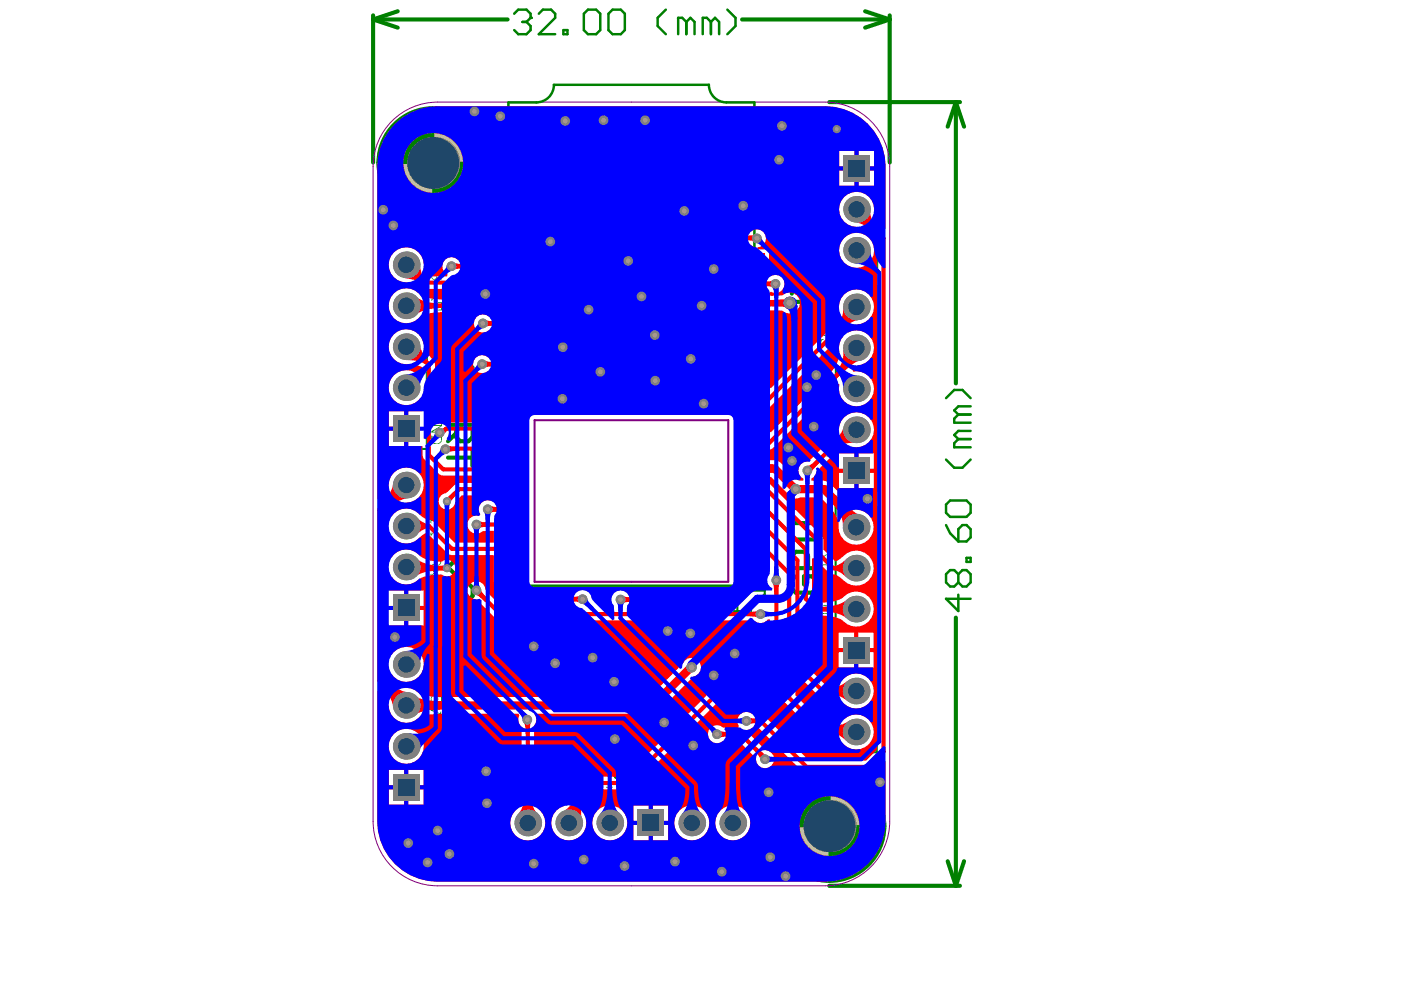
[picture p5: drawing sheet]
<svg xmlns="http://www.w3.org/2000/svg" width="297mm" height="210mm" viewBox="0 0 297 210" stroke-linecap="round" stroke-linejoin="round" font-family="sans-serif">
<g fill="none" stroke="#008000" stroke-width=".87">
<path d="M79.1 3.3v31.2M79.1 4.1l5.2 1.8M79.1 4.1h28.5M84.3 2.4l-5.2 1.7M157.3 4.1h31.3M183.4 2.4l5.2 1.7M188.6 3.3v31.2M188.6 4.1l-5.2 1.8M175.8 21.6h27.7M202.7 21.6l1.7 5.3M202.7 21.6v59.7M202.7 21.6l-1.8 5.3"/>
<path d="M202.7 130.9v56.9M175.8 187.8h27.7M200.9 182.6l1.8 5.2M204.4 182.6l-1.7 5.2"/>
</g>
<g fill="none" stroke="#008000" stroke-width=".52">
<path d="M109 2.9l.9-.9h1.7l.9 .9v.9M200.6 97.4l1.7 1.8h1.8l1.7-1.8M200.6 84.4l1.7-1.7h1.8l1.7 1.7M203.2 93.1l-.9 .9v.8h3.5M203.2 87.9l-.9 .9v.8h3.5M203.2 93.1h2.6M203.2 87.9h2.6M205.8 91.4h-2.6l-.9 .8 .9 .9M205.8 86.2h-2.6l-.9 .8 .9 .9M200.6 107l.8-.9h3.5l.9 .9v1.7l-.9 .9h-3.5l-.8-.9zM200.6 111.3l.8 1.8 1.8 1.7M203.2 112.2l.9-.9h.8l.9 .9v1.7l-.9 .9h-1.7z"/>
<path d="M204.9 118.3h.9v.8h-.9zM203.2 126.1v3.5l-2.6-2.6h5.2M203.2 121.7v1.8M203.2 121.7l-.9-.8h-.9l-.8 .8v1.8l.8 .9h.9l.9-.9M203.2 121.7l.9-.8h.8l.9 .8v1.8l-.9 .9h-.8l-.9-.9"/>
</g>
<circle cx="112.5" cy="3.8" r=".26" fill="#008000"/>
<g fill="none" stroke="#008000" stroke-width=".52">
<path d="M110.8 4.6h.8M111.6 4.6l.9 .9v.9l-.9 .9h-1.7l-.9-.9M112.5 3.8l-.9 .8M114.2 2.9l.9-.9h1.7l.9 .9v.9l-3.5 3.5h3.5M119.4 6.4h.9v.9h-.9zM123.8 2.9l.9-.9h1.7l.9 .9v3.5l-.9 .9h-1.7l-.9-.9zM129 2.9l.9-.9h1.7l.9 .9v3.5l-.9 .9h-1.7l-.9-.9zM141.2 2l-1.8 1.8v1.7l1.8 1.8M145.5 4.6l-.9-.8h-.8v3.5M145.5 4.6v2.7M145.5 4.6l.9-.8 .9 .8v2.7M150.7 4.6l-.8-.8h-.9v3.5"/>
<path d="M150.7 4.6v2.7M150.7 4.6l.9-.8 .9 .8v2.7M154.2 2l1.7 1.8v1.7l-1.7 1.8"/>
</g>
<path d="M113.3 89.1h41.1v34.3h-41.1z" fill="none" stroke="#800080" stroke-width=".43"/>
<path d="M82.6 26.2a13.7 13.7 0 0 1 10.2-4.6h82.1a13.7 13.7 0 0 1 13.7 13.7v138.8a13.7 13.7 0 0 1-13.7 13.7h-82.1a13.7 13.7 0 0 1-13.7-13.7v-138.8a13.6 13.6 0 0 1 3.5-9.1z" fill="none" stroke="#800080" stroke-width=".21"/>
<g fill="#a6968d">
<circle cx="83.7" cy="135.1" r=".51"/>
<circle cx="183.9" cy="105.8" r=".51"/>
<circle cx="103.2" cy="170.3" r=".51"/>
<circle cx="103.1" cy="163.5" r=".51"/>
<circle cx="130.4" cy="156.7" r=".51"/>
<circle cx="140.8" cy="153.2" r=".51"/>
<circle cx="151.3" cy="143.2" r=".51"/>
<circle cx="155.8" cy="138.6" r=".51"/>
<circle cx="146.4" cy="134.3" r=".51"/>
<circle cx="141.6" cy="133.8" r=".51"/>
<circle cx="125.7" cy="139.4" r=".51"/>
<circle cx="130.2" cy="144.6" r=".51"/>
<circle cx="117.7" cy="140.6" r=".51"/>
<circle cx="113.2" cy="137" r=".51"/>
<circle cx="163" cy="168" r=".51"/>
<circle cx="163.3" cy="181.7" r=".51"/>
<circle cx="92.8" cy="176.1" r=".51"/>
<circle cx="90.7" cy="182.9" r=".51"/>
<circle cx="95.3" cy="181.1" r=".51"/>
<circle cx="86.6" cy="178.8" r=".51"/>
<circle cx="172.5" cy="90.5" r=".51"/>
<circle cx="167.9" cy="97.7" r=".51"/>
<circle cx="167.2" cy="94.9" r=".51"/>
<circle cx="158.3" cy="152.9" r=".51"/>
<circle cx="131.6" cy="127.1" r=".51"/>
<circle cx="162.2" cy="161" r=".51"/>
<circle cx="152" cy="155.7" r=".51"/>
<circle cx="123.5" cy="127" r=".51"/>
<circle cx="171.1" cy="82.1" r=".51"/>
<circle cx="171.2" cy="99.8" r=".51"/>
<circle cx="102.2" cy="77.2" r=".51"/>
<circle cx="94.8" cy="106.3" r=".43"/>
<circle cx="94.8" cy="120.5" r=".43"/>
<circle cx="94.4" cy="95.2" r=".51"/>
<circle cx="111.8" cy="152.6" r=".51"/>
<circle cx="146.6" cy="141.5" r=".6"/>
<circle cx="101" cy="111.2" r=".51"/>
<circle cx="93.2" cy="91.7" r=".51"/>
<circle cx="102.9" cy="62.3" r=".51"/>
<circle cx="146.4" cy="76.1" r=".51"/>
<circle cx="173.1" cy="79.5" r=".51"/>
<circle cx="149.2" cy="85.6" r=".51"/>
<circle cx="119.2" cy="84.6" r=".51"/>
<circle cx="148.8" cy="64.8" r=".51"/>
<circle cx="138.9" cy="80.7" r=".51"/>
<circle cx="153" cy="184.8" r=".51"/>
<circle cx="143.1" cy="182.7" r=".51"/>
<circle cx="132.4" cy="183.6" r=".51"/>
<circle cx="123.8" cy="182.3" r=".51"/>
<circle cx="113.2" cy="183.1" r=".51"/>
<circle cx="81.3" cy="44.5" r=".51"/>
<circle cx="100.6" cy="23.6" r=".51"/>
<circle cx="106.1" cy="24.6" r=".51"/>
<circle cx="83.4" cy="47.8" r=".51"/>
<circle cx="177.4" cy="27.4" r=".43"/>
<circle cx="165.2" cy="33.9" r=".51"/>
<circle cx="165.8" cy="26.7" r=".51"/>
<circle cx="157.6" cy="43.6" r=".51"/>
<circle cx="116.7" cy="51.2" r=".51"/>
<circle cx="136" cy="62.8" r=".51"/>
<circle cx="133.2" cy="55.3" r=".51"/>
<circle cx="119.3" cy="73.6" r=".51"/>
<circle cx="127.3" cy="78.8" r=".51"/>
<circle cx="151.3" cy="57" r=".51"/>
<circle cx="138.8" cy="71.1" r=".51"/>
<circle cx="124.8" cy="65.7" r=".51"/>
<circle cx="147" cy="158.1" r=".51"/>
<circle cx="186.6" cy="165.8" r=".51"/>
<circle cx="166.6" cy="185.8" r=".51"/>
<circle cx="136.8" cy="25.5" r=".51"/>
<circle cx="128" cy="25.5" r=".51"/>
<circle cx="145.1" cy="44.7" r=".51"/>
<circle cx="119.8" cy="25.6" r=".51"/>
<circle cx="168.7" cy="103.7" r=".6"/>
<circle cx="164.6" cy="123" r=".51"/>
<circle cx="167.4" cy="64.2" r=".65"/>
<circle cx="164.4" cy="60.2" r=".51"/>
<circle cx="102.4" cy="68.6" r=".51"/>
<circle cx="95.7" cy="56.4" r=".51"/>
<circle cx="103.4" cy="108" r=".51"/>
<circle cx="101" cy="125.2" r=".51"/>
<circle cx="161.3" cy="130.2" r=".51"/>
<circle cx="160.5" cy="50.5" r=".51"/>
</g>
<g fill="#c0c073">
<path d="M91.9 23a8.6 8.6 0 0 1 7.1 2.5 10.4 10.4 0 0 1 4.4 6.4l.2 1.8-.1 .9-.1-.2 .1 .2h-6.1l-.4-.2-5.2-5.2z"/>
<path d="M175.9 163.6a8.6 8.6 0 0 1 7.2 2.5 10.4 10.4 0 0 1 4.3 6.4l.2 1.8-.1 .9-.1-.2 .1 .2h-6.1l-.4-.2-5.2-5.2z"/>
<path d="M80.3 34.6v.1v-.1h6.1l.3 .1 5.2 5.2v6.2a8.6 8.6 0 0 1-7.2-2.5 10.4 10.4 0 0 1-4.4-6.4l-.1-1.8z"/>
<path d="M164.3 175.2v.1v-.1h6.1l.3 .1 5.3 5.2-.1 6.3a8.6 8.6 0 0 1-7.2-2.6 10.4 10.4 0 0 1-4.4-6.4l-.1-1.8z"/>
</g>
<g fill="none" stroke="#c0c073" stroke-width=".21">
<path d="M149.5 30.3h.4M149.5 30.2h.4M149.5 30.1h.4M149.5 30h.4M149.5 29.7h.4M149.5 30.7h.4M149.5 30.6h.4M149.5 30.5h.4M149.5 30.4h.4M149.5 29.9h.4M149.5 29.8h.4M149.5 29.6h.4"/>
<path d="M149.5 29.5h.4M149.5 30.9h.4M149.5 30.8l.4 .1M149.5 30.8h.4M149.6 29.4h.3M149.6 29.3h.3M149.6 31.1h.3M149.6 31h.3M149.6 29.2h.4M149.6 31.2h.4M149.6 31.1l.4 .1M149.6 29.1h.4"/>
<path d="M149.6 31.3h.4M149.6 31.2l.4 .1M149.6 31.4h.4M149.6 29h.4M149.6 31.5h.4M149.6 28.9h.4M149.7 31.6l.4 .1M149.7 31.6h.3M149.7 28.8h.3M149.7 31.7h.4M149.7 31.8h.4M149.7 28.6h.4"/>
<path d="M149.7 31.8l.4 .1M149.7 31.9l.4 .1M149.7 31.9h.4M149.7 32h.4M149.7 28.4h.4M149.8 32l.4 .1M149.8 32.1h.4M149.8 28.3h.4M149.8 32.2h.4M149.8 28.2h.4M149.8 32.3h.4M149.8 32.4h.4"/>
<path d="M149.9 32.4l.4 .1M149.9 32.5h.4M149.9 32.5l.4 .1M149.9 32.6h.4M149.9 29.8h-.4M149.9 32.6l.4 .1M149.9 27.8h.4M149.9 29.3l-.3 .1M150 29.2l-.4 .1M150 32.7h.4M150 32.8h.4M150 32.8l.4 .1"/>
<path d="M150 28.9l-.4 .1M150 27.5h.4M150 32.9h.5M150 28.8l-.4 .1M150.1 33h.4M150.1 28.7h-.4M150.1 33.1h.4M150.1 28.5h-.4M150.1 33.1h.5M150.1 33.2h.5M150.2 28.3h-.4M150.2 33.2h.4"/>
<path d="M150.2 33.3h.4M150.2 28.1l-.4 .1M150.2 28.1h-.4M150.2 33.4h.5M150.2 28l-.4 .1M150.3 33.4l.4 .1M150.3 28h-.4M150.3 27.9h-.4M150.3 33.5h.4M150.3 27.8h-.4M150.3 33.5l.5 .1M150.4 33.6h.4"/>
<path d="M150.4 27.7h-.5M150.4 33.6l.4 .1M150.4 27.7h-.4M150.4 27.6h-.4M150.4 33.7h.5M150.4 33.7l.5 .1M150.5 33.8h.4M150.5 27.4l-.4 .1M150.5 27.4h-.4M150.5 33.9h.5M150.5 27.3h-.4M150.6 34h.4"/>
<path d="M150.6 27.2h-.5M150.6 34h.5M150.6 27.2h-.4M150.6 34.1h.5M150.6 27.1h-.4M150.7 34.1h.4M150.7 27h-.5M150.7 34.2h.5M150.7 27h-.4M150.7 34.2l.5 .1M150.7 26.9h-.4M150.8 34.3h.5"/>
<path d="M150.8 26.9h-.5M150.8 26.8h-.5M150.8 26.8h-.4M150.8 34.4h.5M150.9 26.7h-.5M150.9 34.4l.5 .1M150.9 26.6l-.5 .1M150.9 26.6h-.4M150.9 34.5h.5M151 34.5l.5 .1M151 26.5h-.5M151 34.6h.5"/>
<path d="M151 26.4l-.5 .1M151 34.7h.6M151 26.4h-.4M151.1 34.7h.5M151.1 26.3l-.5 .1M151.1 34.8h.6M151.1 26.3h-.5M151.2 34.8h.5M151.2 26.2h-.5M151.2 34.9h.6M151.3 34.9h.5M151.3 26.1h-.6"/>
<path d="M151.3 26.1h-.5M151.3 35h.6M151.3 26h-.5M151.4 35l.5 .1M151.4 26h-.5M151.4 35.1h.6M151.4 25.9h-.5M151.4 35.1l.6 .1M151.4 25.8l-.5 .1M151.5 35.2h.6M151.5 25.8h-.5M151.5 25.7l-.5 .1"/>
<path d="M151.5 35.2l.6 .1M151.6 25.7h-.5M151.6 35.3h.6M151.6 25.6l-.5 .1M151.7 35.3l.5 .1M151.7 25.6h-.6M151.7 35.4h.6M151.7 25.5l-.5 .1M151.8 35.4l.6 .1M151.8 25.5h-.6M151.8 35.5h.7M151.8 25.4l-.5 .1"/>
<path d="M151.9 25.4h-.6M151.9 35.6h.6M151.9 25.3l-.5 .1M151.9 35.6h.7M152 25.3h-.6M152 35.7h.7M152.1 25.2l-.6 .1M152.1 35.7h.6M152.1 25.2h-.6M152.1 35.8h.7M152.2 25.1h-.6M152.2 35.8l.7 .1"/>
<path d="M152.2 25l-.6 .1M152.3 35.9h.7M152.3 29.9h8.4M152.3 29.8h8.4M152.3 29.7h8.4M152.3 29.6h8.4M152.3 29.5h8.4M152.3 30.3h8.4M152.3 30.2h8.4M152.3 30.1h8.4M152.3 30h8.4M152.3 29.5h8.3"/>
<path d="M152.3 29.4h8.3M152.3 30.5h8.3M152.3 30.4h8.3M152.3 30.3h8.3M152.3 25h-.6M152.3 29.3h8.3M152.3 30.6h8.3M152.3 29.2h8.3M152.3 35.9l.7 .1M152.3 30.7h8.3M152.3 29.1h8.3M152.3 30.8h8.3"/>
<path d="M152.3 24.9l-.6 .1M152.4 29.1h8.2M152.4 30.9h8.2M152.4 30.8h8.2M152.4 29h8.2M152.4 36h.7M152.4 31h8.1M152.4 29h8.1M152.4 31.1h8.1M152.4 28.9h8.1M152.4 24.9h-.6M152.5 31.2h8"/>
<path d="M152.5 28.8h8M152.5 36l.7 .1M152.5 31.3h7.9M152.5 28.7h7.9M152.5 24.8l-.7 .1M152.5 31.4h7.9M152.5 36.1h.8M152.5 28.6h7.9M152.6 31.5h7.8M152.6 28.6h7.8M152.6 24.8h-.7M152.6 31.6h7.7"/>
<path d="M152.6 28.5h7.7M152.6 36.1l.8 .1M152.6 24.7l-.6 .1M152.6 31.7h7.7M152.6 28.4h7.7M152.7 31.7h7.6M152.7 28.4h7.6M152.7 31.8h7.5M152.7 24.7h-.7M152.7 36.2h.8M152.7 28.3h7.5M152.8 31.9h7.4"/>
<path d="M152.8 28.3h7.4M152.8 24.6l-.7 .1M152.8 36.2l.8 .1M152.8 31.9h7.3M152.8 28.2h7.3M152.8 27.5h7.3M152.8 27.4h7.3M152.8 27.3h7.3M152.8 27.2h7.3M152.8 27.1h7.3M152.8 27h7.3M152.8 32h7.3"/>
<path d="M152.8 27.6h7.3M152.8 26.9h7.3M152.8 26.9h1.9M152.8 24.6h-.6M152.9 27.7h7.2M152.9 26.8h1.8M152.9 26.8h1.7M152.9 36.3h.8M152.9 32h7.2M152.9 27.8h7.2M152.9 26.7h1.6M152.9 28.1h7.1"/>
<path d="M152.9 27.9h7.1M152.9 26.6l1.5 .1M152.9 26.6h1.4M152.9 26.6h1.3M152.9 32.1h7.1M152.9 28h7.1M152.9 26.5h1.2M152.9 24.5l-.7 .1M152.9 26.4l1.1 .1M152.9 36.3l.9 .1M153 32.2h7M153 26.4h.9"/>
<path d="M153 26.3l.8 .1M153 26.3h.6M153 24.5h-.7M153 32.2h6.9M153 26.2h.3M153 36.4h.9M153 32.3h6.9M153.1 24.4l-.8 .1M153.1 32.3h6.7M153.1 36.4l1 .1M153.2 32.4h6.6M153.2 24.4h-.8"/>
<path d="M153.2 32.4h6.5M153.2 36.5h1.1M153.3 24.3l-.8 .1M153.3 32.5h6.3M153.3 36.6h1.1M153.4 24.3h-.8M153.4 32.5h6.2M153.4 32.6h6.1M153.4 36.6h6.1M153.5 24.2h-.9M153.5 32.6h5.9M153.5 36.7h5.9"/>
<path d="M153.6 24.1l-.9 .1M153.6 32.7h5.7M153.7 36.7h5.6M153.7 24.1h-.9M153.7 32.7h5.5M153.8 36.8h5.3M153.8 24l-.9 .1M153.8 32.8h5.3M153.9 32.8h5.1M153.9 36.8h5.1M153.9 24h-.9M154.1 32.9h4.8"/>
<path d="M154.1 36.9h4.8M154.1 23.9l-1 .1M154.2 23.9h-1M154.2 33h4.5M154.2 36.9h4.5M154.2 23.5h4.5M154.3 23.8l-1 .1M154.3 37h4.3M154.4 33h4.2M154.4 23.4h4.2M154.5 23.8h-1.1M154.5 37h3.9"/>
<path d="M154.6 23.3h3.8M154.6 33.1h3.8M154.6 36.6h3.8M154.6 23.7l-1.1 .1M154.7 37.1h3.6M154.7 36.5h3.5M154.7 23.3h3.5M154.8 36.5h3.4M154.8 36.4h3.3M154.8 33.1h3.3M154.8 23.7h-1.2M154.8 36.1h3.3"/>
<path d="M154.8 36h3.3M154.8 35.9h3.3M154.8 35.8h3.3M154.8 35.7h3.3M154.8 35.6h3.3M154.8 35.5h3.3M154.8 35.4h3.3M154.8 35.3h3.3M154.8 35.2h3.3M154.8 34.3h5.5M154.8 34.2h5.5M154.8 34.2h3.6"/>
<path d="M154.8 34.1h3.5M154.8 36.3h3.3M154.8 36.2h3.3M154.9 34.1h3.2M154.9 34h3.2M154.9 33.9h3.2M154.9 37.1h3.2M154.9 33.8h3.1M154.9 33.7h3.1M155 23.2h3M155 33.6h3M155 33.6h2.9"/>
<path d="M155 33.5h2.9M155 26.9h2.9M155 23.6l-1.3 .1M155.1 33.4h2.8M155.1 33.4h2.7M155.1 37.2h2.7M155.1 33.3h2.7M155.1 33.2h2.7M155.2 33.2h2.5M155.3 26.8h2.4M155.3 23.6h-1.5M155.3 23.2h2.3"/>
<path d="M155.4 37.2h2.1M155.5 26.8h1.9M155.6 23.5l-1.7 .1M155.7 23.1h1.6M155.9 37.3h1.2M156 26.7h.9M156.3 23.5h-2.2M156.7 23.5h2.1M157.3 23.5l1.7 .1M157.7 23.6h1.4M157.9 23.6l1.3 .1M158.1 23.7h1.2"/>
<path d="M158.2 26.9h1.9M158.3 26.8h1.8M158.3 23.7l1.2 .1M158.4 35.2h.7M158.4 26.7h1.7M158.5 23.8h1.1M158.5 26.7h1.6M158.6 26.6h1.4M158.6 23.8l1 .1M158.7 26.6h1.3M158.8 23.9h1M158.8 26.5h1.2"/>
<path d="M158.9 23.9l.9 .1M158.9 26.5h1.1M159 26.4h1M159 24h.9M159.1 24l.9 .1M159.2 26.4h.8M159.2 24.1h.9M159.3 26.3h.6M159.3 34.1h1.1M159.4 35.1h-4.6M159.4 24.1l.8 .1M159.5 24.2h.8"/>
<path d="M159.5 35.1h-4.7M159.6 24.3h.8M159.6 34h.8M159.6 36.6h-1.1M159.6 35l-4.8 .1M159.6 26.2h.3M159.7 24.3l.7 .1M159.7 35h-4.9M159.7 36.5h-1M159.8 24.4h.7M159.8 34.9h-5M159.8 36.4l-1 .1"/>
<path d="M159.9 34.9h-5.1M159.9 24.4l.7 .1M159.9 36.4h-.9M159.9 34.8h-5.1M159.9 24.5h.8M160 34.8h-5.2M160 36.3l-.9 .1M160 24.5l.7 .1M160 34.7h-5.2M160.1 34.7h-5.3M160.1 27.8h-7.2M160.1 36.3h-.9"/>
<path d="M160.1 27.7h-7.2M160.1 24.6h.7M160.1 34.6h-5.3M160.2 34.5l-5.4 .1M160.2 36.2l-.9 .1M160.2 24.6l.6 .1M160.2 34.5h-5.4M160.2 34.4l-5.4 .1M160.2 24.7h.7M160.2 36.2h-.8M160.3 34.4h-5.5M160.3 36.1l-.8 .1"/>
<path d="M160.3 34.3h-5.5M160.3 24.7l.7 .1M160.3 34.2h-1.1M160.4 24.8h.6M160.4 36.1h-.8M160.4 34.1h-1M160.4 34h-.9M160.4 24.8l.7 .1M160.5 36l-.8 .1M160.5 33.9h-.8M160.5 33.8h-.7M160.5 24.9h.6"/>
<path d="M160.5 36h-.7M160.6 33.8h-.8M160.6 33.7h-.7M160.6 24.9l.6 .1M160.6 35.9l-.7 .1M160.6 32.9h.7M160.6 33.6l-.7 .1M160.6 25h.6M160.7 33.6h-.8M160.7 35.9h-.7M160.7 33.5l-.7 .1M160.7 25l.6 .1"/>
<path d="M160.7 32.9h.6M160.7 35.8l-.7 .1M160.7 33.5h-.7M160.8 25.1h.6M160.8 35.8h-.7M160.8 33.4l-.8 .1M160.8 25.2h.6M160.9 35.7h-.7M160.9 33.4h-.8M160.9 25.2l.6 .1M160.9 35.7h-.6M160.9 32.8h.2"/>
<path d="M160.9 33.3l-.8 .1M161 25.3h.5M161 35.6h-.7M161 33.3h-.8M161 25.3l.6 .1M161 35.6h-.6M161.1 25.4h.5M161.1 33.2h-.9M161.1 25.4l.6 .1M161.1 35.5h-.6M161.2 33.2h-1M161.2 25.5h.5"/>
<path d="M161.2 35.4l-.6 .1M161.2 33.1h-.9M161.2 25.5l.6 .1M161.2 35.4h-.6M161.3 33.1h-.9M161.3 25.6h.5M161.3 35.3l-.6 .1M161.3 33h-.9M161.3 25.6l.5 .1M161.3 33h-.8M161.3 35.3h-.6M161.4 25.7h.5"/>
<path d="M161.4 35.2l-.6 .1M161.4 25.7l.5 .1M161.4 35.2h-.5M161.4 25.8h.6M161.5 35.1l-.6 .1M161.5 25.8l.5 .1M161.5 25.9h.5M161.5 35.1h-.5M161.6 35l-.6 .1M161.6 26h.5M161.6 35h-.5M161.6 26.1h.6"/>
<path d="M161.7 34.9h-.6M161.7 26.1h.5M161.7 34.9h-.5M161.7 26.2h.5M161.8 34.8h-.6M161.8 26.2h.5M161.8 34.8h-.5M161.8 26.3h.5M161.8 34.7h-.5M161.9 26.3l.4 .1M161.9 34.7h-.5M161.9 26.4h.5"/>
<path d="M161.9 34.6h-.5M161.9 26.4l.5 .1M162 34.6h-.5M162 26.5h.4M162 26.5l.4 .1M162 34.5h-.5M162 26.6h.5M162 26.6l.5 .1M162.1 34.4l-.6 .1M162.1 26.7h.4M162.1 34.4h-.5M162.1 26.8h.5"/>
<path d="M162.1 34.3l-.5 .1M162.2 26.8h.4M162.2 34.3h-.5M162.2 26.9h.4M162.2 34.2l-.5 .1M162.2 26.9h.5M162.2 34.2h-.4M162.2 27h.5M162.3 27h.4M162.3 34.1h-.5M162.3 27.1h.4M162.3 34h-.4"/>
<path d="M162.3 27.2h.5M162.4 34h-.5M162.4 27.2h.4M162.4 33.9h-.5M162.4 27.3h.4M162.4 33.9h-.4M162.4 33h.4M162.4 27.3l.4 .1M162.4 27.4h.5M162.5 33.8h-.5M162.5 27.4h.4M162.5 33.7l-.5 .1"/>
<path d="M162.5 27.5h.4M162.5 33.7h-.4M162.5 32.8h.4M162.5 27.5l.4 .1M162.5 27.6h.5M162.6 33.6l-.5 .1M162.6 32.7h.4M162.6 27.7h.4M162.6 33.6h-.5M162.6 33.5l-.4 .1M162.6 27.8h.4M162.6 33.5h-.4"/>
<path d="M162.6 27.9h.4M162.7 27.9h.4M162.7 33.4l-.5 .1M162.7 28h.4M162.7 33.4h-.4M162.7 33.3l-.4 .1M162.7 28.1h.4M162.7 33.3h-.4M162.7 32.2h.4M162.7 28.2h.4M162.8 33.2h-.5M162.8 32.1h.4"/>
<path d="M162.8 28.2l.4 .1M162.8 28.3h.4M162.8 33.2h-.4M162.8 28.3l.4 .1M162.8 33.1h-.4M162.8 28.5h.4M162.8 28.4h.4M162.8 31.9h.4M162.8 28.6h.4M162.9 31.7h.3M162.9 28.7h.4M162.9 28.6h.3"/>
<path d="M162.9 33h-.5M162.9 32.9h-.4M162.9 31.6h.4M162.9 28.8l.4 .1M162.9 28.8h.4M162.9 31.5h.4M162.9 28.9l.4 .1M162.9 28.9h.4M162.9 31.4h.4M162.9 29l.4 .1M162.9 29h.4M163 29.1h.3"/>
<path d="M163 31.3h.3M163 29.2h.4M163 31.2h.4M163 29.3h.4M163 31h.4M163 29.5h.4M163 29.4h.4M163 32.6l-.4 .1M163 30.9h.4M163 30.8h.4M163 29.7h.4M163 29.6h.4"/>
<path d="M163 32.6h-.4M163 30.7h.4M163 30.6h.4M163 29.8h.4M163 32.5l-.4 .1M163 30.5h.4M163 30.4h.4M163 30.3h.4M163 30.2h.4M163 30.1h.4M163 30h.4M163 29.9h.4"/>
<path d="M163.1 32.5h-.5M163.1 32.4l-.4 .1M163.1 32.4h-.4M163.1 32.3h-.4M163.1 32.2h-.4M163.2 32l-.4 .1M163.2 32h-.4M163.2 31.9l-.4 .1M163.2 31.8l-.4 .1M163.2 31.8h-.4M163.3 31.7h-.4M163.3 31.6h-.4"/>
<path d="M163.3 31.5l-.4 .1M163.3 31.4l-.4 .1M163.4 31.2h-.4M163.4 31.1h-.4M163.4 30.9l-.4 .1M163.4 30.7h-.4M163.4 30.3l-.4 .1"/>
</g>
<path d="M80.3 34.6h23.2M91.9 23v23.1M164.3 175.2h23.2M175.9 163.6v23.2" fill="none" stroke="#c0c073" stroke-width=".43"/>
<g fill="#c0c073">
<path d="M159.6 39.2l.2-.2h.7a.22 .22 0 0 1 .2 .2 .22 .22 0 0 1-.2 .2l.5 1.1 .5-1.1a.24 .24 0 0 1-.3-.2 .24 .24 0 0 1 .3-.2h.5a.22 .22 0 0 1 .3 .2 .22 .22 0 0 1-.3 .2l-.7 1.6 .2 .5h.4a.22 .22 0 0 1 .3 .2 .22 .22 0 0 1-.3 .2h-1.3v-.4h.4l-1-2.1h-.3z"/>
<path d="M154.7 39.2a.94 .94 0 0 1 1.3 0v-.2h.5a.22 .22 0 0 1 .2 .2 .22 .22 0 0 1-.2 .2v1.2a.22 .22 0 0 1 .2 .2 .22 .22 0 0 1-.2 .2h-.6a.24 .24 0 0 1-.2-.3 .24 .24 0 0 1 .3-.1v-.9a.57 .57 0 0 0-1 0l.1 .9a.22 .22 0 0 1 .2 .2 .22 .22 0 0 1-.2 .2h-.5a.22 .22 0 0 1-.3-.2 .22 .22 0 0 1 .3-.2v-1z"/>
<path d="M149 39.2l.2-.2 .1 .1a1.22 1.22 0 0 1 1.5 .1 1.22 1.22 0 0 1 .3 1.4 1.56 1.56 0 0 1-2.2 0 .27 .27 0 0 1 .2-.2 .27 .27 0 0 1 .3 .2 .84 .84 0 0 0 1.3-.7 .75 .75 0 0 0-.6-.5 .75 .75 0 0 0-.8 .5h-.2z"/>
<path d="M146.6 39.2a1.21 1.21 0 0 1 1.3-.1v-1l.7 .1a.21 .21 0 0 1 .1 .3 .21 .21 0 0 1-.3 .1l-.1 2h.2a.22 .22 0 0 1 .1 .2 .22 .22 0 0 1-.2 .2h-.7a.24 .24 0 0 1-.1-.3 .24 .24 0 0 1 .3-.1v-.9l-.3-.3h-.3a.29 .29 0 0 0-.3 0 .29 .29 0 0 0-.1 .4v.8a.22 .22 0 0 1 .3 .2 .22 .22 0 0 1-.3 .2h-.6a.24 .24 0 0 1-.2-.3 .24 .24 0 0 1 .4-.1z"/>
<path d="M135.5 39.1l1.2-.1v-.4a.22 .22 0 0 1 .2-.3 .22 .22 0 0 1 .2 .3v.4h.3a.24 .24 0 0 1 .1 .3 .24 .24 0 0 1-.2 .1h-.2v1.1a.91 .91 0 0 1-1.4 .5l-.2-.1a.23 .23 0 0 1-.2-.3 .23 .23 0 0 1 .4 0h1v-1.2h-1.1z"/>
<path d="M132.5 39.1l.8-.1a.24 .24 0 0 1 .1 .3 .24 .24 0 0 1-.2 .1l.1 .8 .3-.8h.4l.3 .8 .2-.8a.24 .24 0 0 1-.4-.2 .24 .24 0 0 1 .4-.2h.4a.22 .22 0 0 1 .3 .2 .22 .22 0 0 1-.3 .2l-.3 1.6h-.5l-.3-.8-.3 .8h-.4l-.4-1.6-.2-.1z"/>
<path d="M124.6 39.2l.1-.1a.52 .52 0 0 1 .8 0h.2a.42 .42 0 0 1 .7 0l.6-.1a.24 .24 0 0 1 .2 .3 .24 .24 0 0 1-.4 .1v1.2l.4 .2-.1 .2h-.9a.22 .22 0 0 1-.2-.3 .22 .22 0 0 1 .3-.1l.1-.9-.2-.3h-.3v1.6h-.5a.24 .24 0 0 1-.3-.2 .24 .24 0 0 1 .3-.2v-.9a.27 .27 0 0 0-.2-.3 .27 .27 0 0 0-.3 .2v1.4h-.4a.22 .22 0 0 1-.3-.2 .22 .22 0 0 1 .3-.2z"/>
<path d="M117.3 38.1h.8a.22 .22 0 0 1 .3 .2 .22 .22 0 0 1-.3 .3h-.3v2h.5a.22 .22 0 0 1 .3 .2 .22 .22 0 0 1-.3 .2h-1.6a.22 .22 0 0 1-.2-.2 .22 .22 0 0 1 .2-.2h.6z"/>
<path d="M111 39.2l.2-.2 .2 .1a1.1 1.1 0 0 1 1.7 .5 1.1 1.1 0 0 1-1 1.5 .84 .84 0 0 1-1.2-.6l.2-.1a1.18 1.18 0 0 0 1.6-.2 .73 .73 0 0 0-.5-.8 .73 .73 0 0 0-.8 .5l-.4-.1z"/>
<path d="M105.5 39.2l.6-.3 .5 .3 .3-.3 .5 .3v-.2l.6 .1a.21 .21 0 0 1 .1 .3 .21 .21 0 0 1-.3 0l.1 1.2a.22 .22 0 0 1 .2 .2 .22 .22 0 0 1-.2 .2h-.5a.22 .22 0 0 1-.3-.2 .22 .22 0 0 1 .3-.2v-.9a.27 .27 0 0 0-.3-.3 .27 .27 0 0 0-.3 .2v1.4h-.4a.22 .22 0 0 1-.3-.2 .22 .22 0 0 1 .3-.2v-.9a.22 .22 0 0 0-.2-.3 .22 .22 0 0 0-.2 .2v1.4h-.6a.22 .22 0 0 1-.2-.2 .22 .22 0 0 1 .2-.2z"/>
<path d="M142.5 30.1h.8a.22 .22 0 0 1 .2 .2 .22 .22 0 0 1-.2 .3l.5 1 .5-1h-.2a.22 .22 0 0 1-.1-.3 .22 .22 0 0 1 .2-.2h.6a.22 .22 0 0 1 .3 .2 .22 .22 0 0 1-.3 .3l-.8 1.5 .3 .5h.4a.22 .22 0 0 1 .3 .3 .22 .22 0 0 1-.3 .2h-1.3a.22 .22 0 0 1-.1-.2 .22 .22 0 0 1 .1-.3h.4l-1.1-2-.3-.2z"/>
<path d="M137.5 30.3l.5-.3h.4l.4 .3v-.2h.5a.22 .22 0 0 1 .2 .2 .22 .22 0 0 1-.2 .3v1.1a.22 .22 0 0 1 .2 .2 .22 .22 0 0 1-.2 .2l-.6-.1a.21 .21 0 0 1-.2-.3 .21 .21 0 0 1 .3 0v-.9a.57 .57 0 0 0-.5-.3 .57 .57 0 0 0-.5 .3l.1 .9a.22 .22 0 0 1 .2 .2 .22 .22 0 0 1-.2 .2h-.6a.22 .22 0 0 1-.2-.2 .22 .22 0 0 1 .2-.2v-1z"/>
<path d="M131.9 30.1l.3 .1a1.11 1.11 0 0 1 1.8 .7 1.11 1.11 0 0 1-1.3 1.3l-.7-.2a.29 .29 0 0 1-.3-.3 .29 .29 0 0 1 .4-.2l.2 .2a.84 .84 0 0 0 1.2-.6 .71 .71 0 0 0-.6-.6 .71 .71 0 0 0-.8 .5h-.2l-.1-.2z"/>
<path d="M129.3 30.5a.98 .98 0 0 1 1.4-.3v-.9h.6a.22 .22 0 0 1 .2 .2 .22 .22 0 0 1-.2 .2h-.2v2a.22 .22 0 0 1 .3 .2 .22 .22 0 0 1-.2 .2h-.7a.24 .24 0 0 1-.2-.3 .24 .24 0 0 1 .4-.1v-.9l-.5-.2a.31 .31 0 0 0-.3-.1 .31 .31 0 0 0-.2 .3v.9a.22 .22 0 0 1 .3 .2 .22 .22 0 0 1-.3 .2l-.6-.1a.21 .21 0 0 1-.2-.3 .21 .21 0 0 1 .4 0z"/>
<path d="M121.1 30.7h1.9v.3h-1.9z"/>
<path d="M118.2 30.2h.4a1.12 1.12 0 0 1 1.6 .2 1.12 1.12 0 0 1-.3 1.6 1.81 1.81 0 0 1-1.8-.2v-.2a.22 .22 0 0 1 .3-.2 .22 .22 0 0 1 .2 .2 1.2 1.2 0 0 0 1.4-.3 .72 .72 0 0 0-.5-.7 .72 .72 0 0 0-.8 .2 .22 .22 0 0 1-.3 .2 .22 .22 0 0 1-.2-.3z"/>
<path d="M115.8 30.3a1.1 1.1 0 0 1 1.3-.1v-.9h.5a.23 .23 0 0 1 .3 .2 .23 .23 0 0 1-.4 .2v2h.3l.1 .3-.2 .1-.8-.1a.21 .21 0 0 1-.1-.3 .21 .21 0 0 1 .3 0v-.9l-.4-.2a.31 .31 0 0 0-.4-.1 .31 .31 0 0 0-.2 .3v.9a.22 .22 0 0 1 .3 .2 .22 .22 0 0 1-.3 .2h-.5a.22 .22 0 0 1-.2-.2 .22 .22 0 0 1 .2-.2v-.9z"/>
<path d="M110.3 30.4a.86 .86 0 0 1 1.3-.1v-.2h.5a.22 .22 0 0 1 .3 .2 .22 .22 0 0 1-.3 .3v1.1a.22 .22 0 0 1 .3 .2 .22 .22 0 0 1-.3 .2h-.5a.22 .22 0 0 1-.2-.2 .22 .22 0 0 1 .2-.2l-.1-1a.46 .46 0 0 0-.4-.2 .46 .46 0 0 0-.4 .3v.9a.24 .24 0 0 1 .3 .2 .24 .24 0 0 1-.3 .2h-.6a.24 .24 0 0 1-.2-.3 .24 .24 0 0 1 .3-.1z"/>
<path d="M158.1 38.1v.5h.5v-.5zM158 39v1.6h-.6a.24 .24 0 0 0-.3 .2 .24 .24 0 0 0 .4 .2h1.6a.22 .22 0 0 0 .2-.2 .22 .22 0 0 0-.2-.2h-.6v-1.2h.4a.23 .23 0 0 0 .3-.3 .23 .23 0 0 0-.4-.1z"/>
<path d="M152.3 40a.65 .65 0 0 1 1.3 0 .65 .65 0 0 1-1.3 0zM151.5 39.1v.2l.4 .1v1.7a.87 .87 0 0 0 .8 .8h.6a.22 .22 0 0 0 .3-.2 .22 .22 0 0 0-.3-.2h-.7l-.3-.6a1.09 1.09 0 0 0 1.5-.1 1.09 1.09 0 0 0 0-1.5 1.09 1.09 0 0 0-1.5-.1v-.2z"/>
<path d="M144 39.2l-.3 1.4a.23 .23 0 0 0-.3 .2 .23 .23 0 0 0 .4 .2l.5-.1a.85 .85 0 0 0 1 .2 .85 .85 0 0 0 .5-.9 1.45 1.45 0 0 0-1.5-.4 .49 .49 0 0 1 .7-.4l.3 .1a.22 .22 0 0 0 .3-.2 .22 .22 0 0 0-.3-.2 1.23 1.23 0 0 0-1.3 .1zM144.3 40.2h.8a.22 .22 0 0 1 .3 .2 .22 .22 0 0 1-.3 .2l-.8-.1z"/>
<path d="M141.3 39.7a.7 .7 0 0 1 1-.2 .7 .7 0 0 1 .3 .9 .71 .71 0 0 1-1 .2 .71 .71 0 0 1-.3-.9zM140.9 39.5a1.14 1.14 0 0 0 1.1 1.6 1.14 1.14 0 0 0 1-1.7 1.25 1.25 0 0 0-2.1 .1z"/>
<path d="M130.7 39.3v.1a.36 .36 0 0 1 .4 .4 .36 .36 0 0 1-.4 .3zM130.4 38.5l-.2 1.9h.5a.66 .66 0 0 0 .7-.4 .66 .66 0 0 0-.1-.8h-.3a.39 .39 0 0 1-.3-.4 .39 .39 0 0 1 .3-.4l.6 .3 .1 1.3a.74 .74 0 0 1-.2 .9 .74 .74 0 0 1-.9 0l-.1-.1-.2 .2a.99 .99 0 0 0 1.2 .3 .99 .99 0 0 0 .5-1.2v-.8a.94 .94 0 0 0-.4-1.1 .94 .94 0 0 0-1.1 .2z"/>
<path d="M127.9 40a.65 .65 0 0 1 1.3 0 .65 .65 0 0 1-1.3 0zM127.1 39.1a.25 .25 0 0 0 0 .3 .25 .25 0 0 0 .3 0l.1 2.1 .5 .4h.8a.22 .22 0 0 0 .3-.2 .22 .22 0 0 0-.3-.2l-.7-.1a.29 .29 0 0 1-.2-.2 .29 .29 0 0 1 .1-.3 1.07 1.07 0 0 0 1.6-1 1.07 1.07 0 0 0-1.7-.7v-.2z"/>
<path d="M122.2 39.2l-.1 1.4h-.1a.24 .24 0 0 0-.3 .2 .24 .24 0 0 0 .3 .2l.6-.1a.99 .99 0 0 0 1.5-.5 1.19 1.19 0 0 0-1.5-.6l.1-.4 .9 .1a.27 .27 0 0 0 .3-.3 .27 .27 0 0 0-.4-.2l-.6-.1zM122.6 40.2h.8a.22 .22 0 0 1 .2 .2 .22 .22 0 0 1-.2 .2l-.7-.1z"/>
<path d="M120 38.1v.5h.7v-.5zM120 39v1.6h-.6a.22 .22 0 0 0-.2 .2 .22 .22 0 0 0 .2 .2h1.6a.24 .24 0 0 0 .4-.2 .24 .24 0 0 0-.4-.2h-.5v-1.2h.5a.24 .24 0 0 0 .2-.3 .24 .24 0 0 0-.4-.1z"/>
<path d="M108.7 39.7a.72 .72 0 0 1 .9-.3 .72 .72 0 0 1 .5 .8 .7 .7 0 0 1-1 .4 .7 .7 0 0 1-.4-.9zM108.3 39.5a1.13 1.13 0 0 0 1.2 1.6 1.13 1.13 0 0 0 .8-1.8 1.35 1.35 0 0 0-2 .2z"/>
<path d="M146 30.5l.2 .1a.32 .32 0 0 1 .3 .4 .32 .32 0 0 1-.5 .2zM145.8 29.5l-.2 1.8v.2h.2a.68 .68 0 0 0 .8-.1 .68 .68 0 0 0 .1-.7l-.1-.4a.44 .44 0 0 1-.6-.4 .44 .44 0 0 1 .4-.5 .44 .44 0 0 1 .5 .5l.2 .2v1.1a.75 .75 0 0 1-.3 .8 .75 .75 0 0 1-.9 0 .31 .31 0 0 0-.1 .3 .31 .31 0 0 0 .3 .2 1.11 1.11 0 0 0 1.3-1.3v-.8a.99 .99 0 0 0-.4-1 .99 .99 0 0 0-1.1 0z"/>
<path d="M140.9 29.3v.4h.5v-.4zM140.8 30.1v1.6h-.7a.22 .22 0 0 0-.1 .3 .22 .22 0 0 0 .2 .1h1.7a.23 .23 0 0 0 .2-.2 .23 .23 0 0 0-.3-.2h-.5v-1.1h.4a.23 .23 0 0 0 .3-.3 .23 .23 0 0 0-.4-.2z"/>
<path d="M135.1 31.1a.65 .65 0 0 1 1.3 0 .65 .65 0 0 1-1.3 0zM134.3 30.2v.3l.4 .1v1.6a1.11 1.11 0 0 0 .8 .9h.5a.24 .24 0 0 0 .4-.2 .25 .25 0 0 0-.4-.3h-.7l-.2-.6a1.09 1.09 0 0 0 1.4-.2 1.09 1.09 0 0 0 0-1.4 1.09 1.09 0 0 0-1.4-.2z"/>
<path d="M126.7 30.3l-.2 1.4a.23 .23 0 0 0-.3 .3 .23 .23 0 0 0 .4 .1l.5-.1a1.04 1.04 0 0 0 1.6-.6h-.1a1.12 1.12 0 0 0-1.5-.6v-.2l.3-.1 .7 .2a.28 .28 0 0 0 .3-.4 .28 .28 0 0 0-.4-.2l-.7-.1zM127.1 31.3h.7l.3 .1a.31 .31 0 0 1-.1 .4 .31 .31 0 0 1-.4-.1l-.4-.1z"/>
<path d="M124.1 31.1a.66 .66 0 0 1 1.3 0 .66 .66 0 0 1-1.3 0zM124 30.3a1.12 1.12 0 0 0 0 1.6 1.12 1.12 0 0 0 1.5 0 1.12 1.12 0 0 0 0-1.6 1.29 1.29 0 0 0-1.5 0z"/>
<path d="M113.3 30.8a.74 .74 0 0 1 1.3 .1zM113 30.4l-.3 .5v.4h1.9a1.12 1.12 0 0 1-1.4 .3 .27 .27 0 0 0-.5 .1 .27 .27 0 0 0 .4 .3 1.31 1.31 0 0 0 1.4 .1 1.31 1.31 0 0 0 .6-1.3 1.26 1.26 0 0 0-2.1-.4z"/>
<circle cx="139.3" cy="40.8" r=".34"/>
<circle cx="114.9" cy="40.8" r=".34"/>
</g>
<g fill="none" stroke="#c0c073" stroke-width=".87">
<circle cx="91.9" cy="34.6" r="11.6"/>
<circle cx="175.9" cy="175.2" r="11.6"/>
</g>
<g fill="#008000">
<path d="M92 39.7l5.2-5.2 6.3 .1a8.6 8.6 0 0 1-2.6 7.1 10.4 10.4 0 0 1-6.4 4.4l-1.8 .1-.8-.1h.1h-.1v-6z"/>
<path d="M176 180.3l5.3-5.2 6.2 .1a8.6 8.6 0 0 1-2.5 7.1 10.4 10.4 0 0 1-6.5 4.4l-1.7 .1h-.9l.1-.1-.1 .1v-6.1z"/>
<path d="M82.2 28a14.6 14.6 0 0 1 5.3-4.5l1.7-.5 1.8-.1 .9 .1h-.2h.2l-.1 6.3-5.3 5.3h-6.2a8.9 8.9 0 0 1 1.9-6.6z"/>
<path d="M166.2 168.6a14.6 14.6 0 0 1 5.4-4.5l1.7-.5 1.7-.1 .9 .1h-.1h.1l-.1 6.3-5.3 5.3h-6.2a9 9 0 0 1 1.9-6.6z"/>
</g>
<path d="M80.3 34.6h23.2M91.9 23v23.1M177.3 31.4h7.7l1 1v25.1h-8.7zM81.8 51.7h8.7v43.5h-7.7l-1-1zM177.2 60.7h8.7v43.4h-7.7l-1-1zM81.8 98.4h8.7v34.8h-7.7l-1-1zM177.2 107.4h8.7v52.1h-7.7l-1-1zM81.8 136.5h8.7v34.7h-7.7l-1-1zM107.6 170.1h52.1v7.7l-1.1 1h-51zM164.3 175.2h23.2M175.9 163.6v23.2" fill="none" stroke="#008000" stroke-width=".43"/>
<path d="M117.4 18h32.9M113.7 21.7h-5.9v31.5M154 21.7h6v31.5M107.8 123.1v1.1h52.2v-1.1" fill="none" stroke="#008000" stroke-width=".52"/>
<g fill="#008000">
<path d="M91.3 156.5l.1-.1v.5h2v-.6l-.7-.1 .8-.1v1.8h-.8l.1-.2h.6v-.6h-2v.5z"/>
<path d="M91.3 158.5l.1-.1 .7 .8 .7-.7h.1v.6h-.1v-.4l-.6 .7 .6 .5v-.3l.1-.1v.7l-.8-.8-.7 .9v-.8v.5l.7-.6-.7-.7v.4l-.1-.1z"/>
<path d="M91.4 147.6l.4-.1a.78 .78 0 0 0 0 1.3 .65 .65 0 0 0 .9-.2 .65 .65 0 0 0-.1-.9l1.1-.1v1.2h-.2v-1h-.7a.76 .76 0 0 1-.3 1.1 .76 .76 0 0 1-1.1-.3l-.1-.4z"/>
<path d="M91.4 150.4l2.1-.9-.1 .7v-.4l-1.9 .7 1.9 .8v-.4l.1-.1v.8l-2.1-.9z"/>
<path d="M91.4 101l.4-.2a.78 .78 0 0 0 0 1.3 .65 .65 0 0 0 .9-.1 .65 .65 0 0 0-.1-.9l1.1-.1v1.2l-.2-.1v-.9h-.7a.8 .8 0 0 1-.8 1.2 .8 .8 0 0 1-.6-1.3z"/>
<path d="M91.4 103.8l2.1-1-.1 .8v-.4l-1.9 .7 1.9 .7v-.3l.1-.1v.8l-2.1-1z"/>
<path d="M91.4 82.4l.8 .9 .8-.8v.7l-.1-.4-.5 .6 .5 .5 .1-.3-.1 .7v-.2l-.7-.6-.8 .8v-.7l.2 .1v.3l.5-.6-.5-.6v.3l-.2 .1z"/>
<path d="M91.4 71.8l.2 .1v.3h1.8v-.6h-.6v-.1h.8v1.7h-.8l.6-.1v-.7h-1.8v.5h-.2z"/>
<path d="M91.4 73.7l.8 .8 .8-.7v.6l-.1-.2-.5 .5 .5 .5 .1-.3v.6l-.8-.7-.8 .8v-.7l.2 .1v.3l.5-.6-.5-.6v.2l-.2 .1z"/>
<path d="M91.5 164l.4-.3h.7a.94 .94 0 0 1 .9 .5 .94 .94 0 0 1-.1 1.1h.1v.1l-.5-.1a.83 .83 0 0 0 .4-.9 .83 .83 0 0 0-.8-.6h-.3a.96 .96 0 0 0-.7 1.5h.6l.1-.7v1l-.2-.2h-.6l-.1-.1a.96 .96 0 0 1 .1-1.3z"/>
<path d="M91.4 165.9h.1v.2h1.9v-.2l.1-.1v.5l-1.9 1.2h1.8v-.3l.1-.1v.8l-.1-.3h-2v-.2l2-1.1h-1.9v.3h-.1z"/>
<path d="M91.3 120.5l.1-.1v.2l.7 .7 .7-.6v-.2h.1v.6h-.1v-.2l-.6 .5 .6 .5 .1-.2v.6h-.1l-.7-.8-.7 .9-.1-.1v-.6h.1v.3l.7-.6-.7-.6v.3h-.1z"/>
<path d="M91.3 141.1l.1-.1v.2l.7 .7 .7-.6v-.2h.1v.6h-.1v-.2l-.6 .5 .6 .5 .1-.3v.7h-.1l-.7-.8-.7 .8h-.1v-.6l.1-.1v.4l.7-.6-.7-.6v.3l-.1-.1z"/>
<path d="M91.5 126l.4-.3h.7a.94 .94 0 0 1 .9 .6 .94 .94 0 0 1-.1 1h.1v.2l-.5-.1a.83 .83 0 0 0 .4-1 .83 .83 0 0 0-.8-.6h-.3a.96 .96 0 0 0-.7 1.5h.6l.1-.6v1l-.2-.2h-.6l-.1-.2a.96 .96 0 0 1 .1-1.2z"/>
<path d="M91.4 127.9h.1v.3h1.9v-.3l.1-.1v.5l-1.9 1.2h1.8v-.3l.1-.1v.8l-.1-.2h-2v-.2l2-1.2h-1.9v.4h-.1z"/>
<path d="M91.3 109.9l.1-.1v.5h2v-.6l-.7-.1 .8-.1v1.7h-.8l.1-.1h.6v-.6h-2v.5z"/>
<path d="M91.3 111.8h.1l.7 .7 .7-.7h.1v.7h-.1v-.4l-.6 .6 .6 .5v-.2l.1-.1v.7l-.8-.8-.7 .9-.1-.7 .1-.1v.4l.7-.6-.7-.6v.4l-.1-.1z"/>
<path d="M91.4 64.4l.2-.1v.6h1.9v-.6h-.7v-.2h.9v1.7h-.9l.1-.2h.6v-.6h-1.9l-.1 .6z"/>
<path d="M91.4 66.5h.7a.71 .71 0 0 0-.5 .7 .71 .71 0 0 0 .6 .7l.3-.3a1 1 0 0 1 .7-1.1 .87 .87 0 0 1 .3 1.3l.2 .1h-.6a.62 .62 0 0 0 .4-.7 .62 .62 0 0 0-.6-.5l-.2 .4a.64 .64 0 0 1-.3 .8 .64 .64 0 0 1-.8-.1 .97 .97 0 0 1 .1-1.2z"/>
<path d="M91.6 53.4l.5-.3h.7a.94 .94 0 0 1 .8 .5 .94 .94 0 0 1-.2 1l.3 .1h-.7a.76 .76 0 0 0 .5-.8 .76 .76 0 0 0-.7-.7h-.5a.86 .86 0 0 0-.7 .7 .86 .86 0 0 0 .4 .9v.1a.96 .96 0 0 1-.4-1.5z"/>
<path d="M91.4 55.7h.2v.5h1.9v-.7l-.7-.1h.9v1.7h-.9l.7-.1v-.6h-1.9l-.1 .5z"/>
<path d="M91.4 57.8l.7-.1a1.01 1.01 0 0 0-.5 1.2 .52 .52 0 0 0 .7 .2 .52 .52 0 0 0 .3-.6 .59 .59 0 0 1 .6-.7 .59 .59 0 0 1 .5 .8v.1a.27 .27 0 0 0-.2 .3 .27 .27 0 0 0 .2 .2h-.6a.83 .83 0 0 0 .3-1.1 .52 .52 0 0 0-.6 0 .52 .52 0 0 0-.1 .6 .63 .63 0 0 1-.8 .6 .63 .63 0 0 1-.5-.9l.1-.4 .2-.1z"/>
<path d="M92.6 80.6v.5a.43 .43 0 0 0 .2 .5 .43 .43 0 0 0 .6-.1v-.9zM91.4 80.2l.2 .2h1.8v-.2h.2v1a.62 .62 0 0 1-.5 .6 .62 .62 0 0 1-.7-.4l-1 .8a.59 .59 0 0 1 .6-.7l.4-.4v-.5h-.8v.3l-.2 .1z"/>
<path d="M91.5 168.7v.7l.2 .4 .3 .1h.6a.74 .74 0 0 0 .8-.6v-.6zM91.4 168.3h.1v.3h1.9l.1-.3v1a.89 .89 0 0 1-.9 .8h-.3a.89 .89 0 0 1-.9-.8z"/>
<path d="M92.4 118.6v.5a.5 .5 0 0 0 .3 .5 .5 .5 0 0 0 .6-.1l.1-.9zM91.4 118.1v.3h2v-.3l.1 1.1a.61 .61 0 0 1-.5 .6 .61 .61 0 0 1-.7-.5l-.3 .5-.6 .2v.3v-.1a.35 .35 0 0 1 0-.4 .35 .35 0 0 1 .3-.1l.6-.6v-.5h-.9v.4z"/>
<path d="M92.4 139.2v.4a.5 .5 0 0 0 .3 .6 .5 .5 0 0 0 .6-.1l.1-.9zM91.4 138.7v.3h2v-.3l.1 1.2a.61 .61 0 0 1-.4 .5 .61 .61 0 0 1-.7-.2l-.1-.3-.3 .4-.6 .3v.3v-.1a.35 .35 0 0 1 0-.4 .35 .35 0 0 1 .3-.2l.6-.5v-.5h-.9v.4z"/>
<path d="M91.5 130.8v.7l.2 .3 .3 .2h.6a.74 .74 0 0 0 .8-.7v-.5zM91.4 130.3h.1v.3h1.9l.1-.3v1a.89 .89 0 0 1-.9 .9h-.3a.89 .89 0 0 1-.9-.9z"/>
<path d="M92.6 62.2l.1 .5a.4 .4 0 0 0 .3 .5 .4 .4 0 0 0 .4-.3l.1-.7zM91.4 61.7h.2v.3h1.9l.1-.3v1.2a.57 .57 0 0 1-.5 .5 .57 .57 0 0 1-.6-.5l-.4 .4-.5 .3v.2l-.2-.1 .1-.3 .8-.4 .2-.3v-.5h-.9v.3h-.2z"/>
</g>
<path d="M102.1 53.4h1.5M102.9 49.1v4.3" fill="none" stroke="#008000" stroke-width=".43"/>
<circle cx="102.9" cy="49.1" r=".22" fill="#008000"/>
<path d="M102.9 49.1l-.8 .7" fill="none" stroke="#008000" stroke-width=".43"/>
<g fill="#008000">
<path d="M128.5 166.9l1.4-.1v.2h-.6v1.9h.6v.2l-1.4-.1 .6-.1v-1.9z"/>
<path d="M91.5 88.1l.6-.4h.7a.94 .94 0 0 1 .9 .5 .94 .94 0 0 1-.2 1.1l.2 .1h-.6a.78 .78 0 0 0 .4-.9 .78 .78 0 0 0-.7-.6h-.4a.89 .89 0 0 0-.8 1.3l.7 .1 .1-.6 .1 .8-.2 .1v-.2h-.8z"/>
<path d="M91.4 90l.2-.1v.2h1.9l.1-.3 .1 .5-2 1.2h1.8l.1-.4 .1 .7-2.3-.1v-.3l2-1.1h-1.8v.4h-.2z"/>
<path d="M174 54.9h.6a.62 .62 0 0 0-.5 .6 .62 .62 0 0 0 .5 .6l.4-.3a.81 .81 0 0 1 .9-1 .99 .99 0 0 1 .1 1.4h.2v.2l-.6-.1a.71 .71 0 0 0 .5-.8 .71 .71 0 0 0-.6-.6l-.3 .2a1.12 1.12 0 0 1-.6 1.2 .77 .77 0 0 1-.4-1.3z"/>
<path d="M174 52.4l.6 .1a.76 .76 0 0 0-.5 .9 .76 .76 0 0 0 .9 .6h.2a.83 .83 0 0 0 .9-.6 .83 .83 0 0 0-.4-1h.1a.98 .98 0 0 1 .4 1.1 .98 .98 0 0 1-1 .7h-.2a.97 .97 0 0 1-1-.6 .97 .97 0 0 1 .2-1.1z"/>
<path d="M174 50.8h.2v.4h1.8v-1h-.7v-.2h.9v1.8h-.2v-.4h-1.8v.4h-.2z"/>
<path d="M108.8 167.1a.94 .94 0 0 1 1.3-.1v-.2l.1 .1-.1 .5a.67 .67 0 0 0-.5-.4 .67 .67 0 0 0-.7 .3 .65 .65 0 0 0 .9 .6 .66 .66 0 0 1 .4 .8 .66 .66 0 0 1-.9 .4l-.5-.3-.1 .3v-.1v-.6a.72 .72 0 0 0 .7 .5 .72 .72 0 0 0 .7-.5 .88 .88 0 0 0-.9-.5l-.5-.3z"/>
<path d="M110.7 166.9h.8l-.5 .1 .2 1.8 .4-1.5h.3l.4 1.5 .2-1.8-.4-.1h.7l-.1 .1-.2 2.1h-.3l-.4-1.6-.4 1.6h-.3l-.3-2.1z"/>
<path d="M126.4 167v1.9h.7l.6-.5v-.9l-.5-.5zM126 166.9l1-.1a1.17 1.17 0 0 1 .9 1.1 1.17 1.17 0 0 1-.9 1.2l-1-.1 .3-.1v-1.9z"/>
<path d="M130.8 167.3a.98 .98 0 0 0 0 1.1 .98 .98 0 0 0 .9 .5 .99 .99 0 0 0 .6-1.1 .99 .99 0 0 0-1-.8zM130.7 167.2a1.02 1.02 0 0 1 1.3-.2 1.02 1.02 0 0 1 .4 1.3 .97 .97 0 0 1-1.2 .7 .97 .97 0 0 1-.6-1.3z"/>
<path d="M91.6 92.7v.7l.5 .6h1l.4-.6v-.7zM91.4 92.4l.2-.1v.3h1.9l.1-.3 .1 1.1a1.2 1.2 0 0 1-1.1 .7 1.2 1.2 0 0 1-1.2-.7z"/>
<path d="M113.5 167.2a1.08 1.08 0 0 0 .4 1.7 .99 .99 0 0 0 .9-.6 .99 .99 0 0 0-.1-1l-.4-.3zM113.4 167.2a1.02 1.02 0 0 1 1.3-.1 1.02 1.02 0 0 1 .2 1.4 .89 .89 0 0 1-1 .6 .89 .89 0 0 1-.7-.9l-.1-.4z"/>
</g>
<path d="M95.9 159.8l-.9-.9v-1.7l.9-.9h3.4l.9 .9v1.7l-.9 .9M95 161.5h3.5l1.7 1.8-1.7 1.7h-3.5M95 166.7h5.2l-5.2 3.5h5.2M97.6 161.5v3.5" fill="none" stroke="#008000" stroke-width=".87"/>
<path d="M105.2 129.6h1.4M105.9 125.2v4.4" fill="none" stroke="#008000" stroke-width=".43"/>
<circle cx="105.9" cy="125.2" r=".22" fill="#008000"/>
<path d="M105.9 125.2l-.7 .8M108.8 127.4h2.2l.7 .7v.8l-.7 .7h-1.5l-.7-.7zM111.7 125.2l-1.4 .8-1.5 1.4" fill="none" stroke="#008000" stroke-width=".43"/>
<path d="M100.2 118.6h-3.5l-1.7 1.7 1.7 1.7h3.5M95 129h5.2v2.6l-.9 .8h-1.7l-.9-.8v-2.6M95.9 127.2l-.9-.8v-1.8l.9-.8h3.4l.9 .8v1.8l-.9 .8" fill="none" stroke="#008000" stroke-width=".87"/>
<g fill="#008000">
<path d="M120 167.1a.94 .94 0 0 1 1.2-.1v-.2l.2 .1-.1 .5a.67 .67 0 0 0-.6-.4 .67 .67 0 0 0-.7 .3 .65 .65 0 0 0 .9 .6 .66 .66 0 0 1 .4 .9 .66 .66 0 0 1-.9 .3l-.4-.3-.1 .3-.1-.1 .1-.6a.72 .72 0 0 0 .7 .5 .72 .72 0 0 0 .7-.5l-.3-.4a.94 .94 0 0 1-1.1-.6z"/>
<path d="M122 166.8h1.8l-.1 .9-.1-.7h-.6v1.9h.5l-.1 .2-1.1-.1 .5-.1v-1.9h-.6v.6l-.2 .1z"/>
<path d="M134.9 167.1a1.19 1.19 0 0 1 1.4-.1l.1-.2 .1 .1-.1 .5a.83 .83 0 0 0-.9-.4 .83 .83 0 0 0-.7 .8v.3a.87 .87 0 0 0 .5 .8 .87 .87 0 0 0 .9-.1l.1-.6h-.6v-.2l1 .1-.2 .1-.1 .7a1.11 1.11 0 0 1-1.7-.8z"/>
<path d="M136.8 166.9l.5-.1 1.2 2v-1.8l-.4-.1h.8l-.2 .1v2.1h-.2l-1.2-2v1.8l.4 .1h-.8l.3-.1v-1.9z"/>
<path d="M143.5 167.2a.94 .94 0 0 1 1.4-.1l.2-.3-.1 .7a.76 .76 0 0 0-.9-.5 .76 .76 0 0 0-.6 .8v.3a.85 .85 0 0 0 .6 .8 .85 .85 0 0 0 1-.3h.1a.96 .96 0 0 1-1.1 .5 .96 .96 0 0 1-.8-1z"/>
<path d="M145.7 166.8l1 .1-.4 .1v1.9h1l.1-.8 .1 1h-1.8v-.2h.4v-1.9h-.4z"/>
<path d="M147.9 166.9h.8l-.3 .1v.9l1-.9h-.2v-.2h.6v.2l-1 .8 .5 .4 .3 .7h.3v.2l-.5-.1a1.39 1.39 0 0 0-.8-1.1l-.2 .3v.7l.3 .1-.7 .1-.1-.2h.3v-1.9z"/>
<path d="M152 166.8l.8 .1-.4 .1 .7 1.9 .8-1.9-.5-.1h.8l-.2 .1-.7 2.1h-.3z"/>
<path d="M154.7 167.1a1.06 1.06 0 0 1 1.4 0l.1-.3v.7a.81 .81 0 0 0-.9-.5 .81 .81 0 0 0-.7 .8v.3a.91 .91 0 0 0 .7 .8 .91 .91 0 0 0 1-.3 .97 .97 0 0 1-1.1 .5 .97 .97 0 0 1-.7-1z"/>
<path d="M156.9 167.3a.97 .97 0 0 1 1.5-.2l.1-.3v.7a.76 .76 0 0 0-.9-.5 .76 .76 0 0 0-.6 .8v.3a.86 .86 0 0 0 .6 .8 .86 .86 0 0 0 1-.3 .96 .96 0 0 1-1 .5 .96 .96 0 0 1-.8-1z"/>
<path d="M117.8 167v.9h.5a.4 .4 0 0 0 .5-.3 .4 .4 0 0 0-.3-.5zM117.4 166.8h1a.62 .62 0 0 1 .6 .5 .62 .62 0 0 1-.3 .6l-.1 .1 .4 .5 .2 .4 .2 .1a.44 .44 0 0 1-.6-.4l-.5-.6h-.5v.9l.4 .1-.8 .1v-.2h.2v-1.9h-.2z"/>
<path d="M139.7 167v1.9h.6a.74 .74 0 0 0 .7-.8v-.6l-.3-.4zM139.3 166.9l1-.1a1.16 1.16 0 0 1 .9 1.1 1.16 1.16 0 0 1-.9 1.2l-1-.1 .3-.1v-1.9z"/>
</g>
<path d="M155.6 129.6h1.5M156.3 125.2v4.4" fill="none" stroke="#008000" stroke-width=".43"/>
<circle cx="156.3" cy="125.2" r=".22" fill="#008000"/>
<path d="M163 49.8l.7-.7h1.5l.7 .7v.7M156.3 125.2l-.7 .8M159.2 125.2h2.9v.8l-2.9 2.9v.7" fill="none" stroke="#008000" stroke-width=".43"/>
<circle cx="165.9" cy="50.5" r=".22" fill="#008000"/>
<path d="M164.4 51.2h.8M165.2 51.2l.7 .8v.7l-.7 .7h-1.5l-.7-.7M165.9 50.5l-.7 .7M167.4 49.8l.7-.7h1.4l.8 .7v.7l-2.9 2.9h2.9" fill="none" stroke="#008000" stroke-width=".43"/>
<g fill="#008000">
<path d="M173.5 156.9h.2v.6h1.8v-.5l.2-.1v1.4l-.2-.1v-.5h-1.8v.6h-.2z"/>
<path d="M173.8 139.5h.6a.81 .81 0 0 0-.5 .9 .81 .81 0 0 0 .8 .6h.3a.96 .96 0 0 0 .8-1.4h-.6v.6h-.2v-.9h.2v.2h.7a1.07 1.07 0 0 1 .1 1.1 1.07 1.07 0 0 1-1 .6h-.3a.99 .99 0 0 1-.9-.6 .99 .99 0 0 1 .1-1z"/>
<path d="M173.8 137l.1-.1v.3h2v.3l-1.9 1.1h1.8v-.4h.1v.7h-.1v-.1h-1.9v.2h-.1v-.5l2-1.1h-1.9v.4z"/>
<path d="M173.8 122.2h.1v.6h1.9v-.5l.1-.1v1.5l-.1-.1v-.6h-1.9v.7z"/>
<path d="M173.7 117.8l.7-.1 .3 .3a.7 .7 0 0 1 1-.3 .7 .7 0 0 1 .2 1v.3l-.3 .1a.78 .78 0 0 0 .3-.9 .78 .78 0 0 0-.7-.5l-.4 .3-.1 .5-.1-.1a.46 .46 0 0 0-.3-.6 .46 .46 0 0 0-.6 .4l.2 .8-.3-.4z"/>
<path d="M173.8 130.9h.1v.6h1.9v-.6h.1v1.4l-.1-.1v-.6h-1.9v.7h-.1z"/>
<path d="M173.8 126.4h.1a.82 .82 0 0 1 1.2 .5l.7 .8-.1-1.4h.2v1.5l-.5-.3a1.96 1.96 0 0 0-1.3-1.1 .67 .67 0 0 0-.3 .7 .67 .67 0 0 0 .4 .6 .68 .68 0 0 1-.6-1z"/>
<path d="M174 101.3l.6 .1a.78 .78 0 0 0-.5 1 .78 .78 0 0 0 .9 .5h.2a.88 .88 0 0 0 .7-1.4h-.5v.6h-.2v-.9h.2v.1h.6a1.04 1.04 0 0 1 .2 1.2 1.04 1.04 0 0 1-1 .6h-.2a.93 .93 0 0 1-1-.5 .93 .93 0 0 1 .2-1.1h-.2z"/>
<path d="M174 98.9h.2v.2h2v.2l-1.9 1.2h1.7v-.4h.2v.8l-.2-.3h-1.8l-.1 .4-.1-.5 1.9-1.2h-1.7v.3l-.2 .1z"/>
<path d="M173.6 112.6h.2v1.1h.8a.8 .8 0 0 1 .7-1.2 .8 .8 0 0 1 .6 1.3l-.2 .2-.1-.1a.79 .79 0 0 0-.2-1.3 .63 .63 0 0 0-.7 .2 .63 .63 0 0 0-.1 .7l.1 .3h-1.1z"/>
<path d="M173.8 109.9l2.1 .9v.2l-2 .8v.2h-.1v-.8h.1v.5l1.9-.8-1.9-.7v.3h-.1z"/>
<path d="M174 76.1l.2 .1h1.8v-.1h.2v.8h-.2v-.5h-1.8l1.3 .6v.3l-1.3 .6h1.8v-.4h.2v.7h-.2v-.1h-1.8l-.2 .1v-.5l1.3-.5-1.3-.6z"/>
<path d="M174 74.2h.2v.6h1.8v-.6h.2v1.3h-.2v-.6h-1.8l-.1 .7z"/>
<path d="M174 71.9h.6a.63 .63 0 0 0-.5 .6 .63 .63 0 0 0 .5 .6h.2l.2-.2a.81 .81 0 0 1 .9-1.1 .99 .99 0 0 1 .1 1.4l.2 .2-.6-.1a.71 .71 0 0 0 .5-.7 .71 .71 0 0 0-.6-.7l-.3 .3a1.25 1.25 0 0 1-.6 1.1 .75 .75 0 0 1-.6-.5 .75 .75 0 0 1 .2-.8z"/>
<path d="M174 84h.6v.1a.76 .76 0 0 0-.5 .9 .76 .76 0 0 0 .9 .6h.2a.9 .9 0 0 0 .9-.6 .9 .9 0 0 0-.4-1 .96 .96 0 0 1 .5 1.1 .96 .96 0 0 1-1 .7h-.2a1 1 0 0 1-.9-1.5l.1-.2h-.2z"/>
<path d="M174 82.3l.2 .1v.4h1.8v-1h-.7v-.2h.9v1.9h-.2v-.5h-1.8v.5h-.2z"/>
<path d="M174 79.3l1 1 .2-.4 .8-.4v-.3h.2a.6 .6 0 0 1-.6 .7l-.4 .2-.1 .3 .2 .4h.7v-.4h.2l-.1 .9-.1-.4h-1.8l-.1 .4-.1-.9h.2v.4h1l-1-1.1-.2 .3z"/>
<path d="M174 46.1h.6a.62 .62 0 0 0-.5 .6 .62 .62 0 0 0 .5 .6l.4-.2a.81 .81 0 0 1 .9-1.1 .99 .99 0 0 1 .1 1.4l.2 .2-.6-.1a.71 .71 0 0 0 .5-.7 .71 .71 0 0 0-.6-.7l-.3 .3a1.25 1.25 0 0 1-.6 1.1 .75 .75 0 0 1-.6-.5 .75 .75 0 0 1 .2-.8z"/>
<path d="M173.8 154.8a.92 .92 0 0 0 .3 1.2 .92 .92 0 0 0 1.1-.1 .78 .78 0 0 0 .3-.9 .78 .78 0 0 0-.8-.5zM173.6 154.8a1.3 1.3 0 0 1 2.2 .4 1.14 1.14 0 0 1-1.3 1.1 1.14 1.14 0 0 1-1-1.3z"/>
<path d="M173.5 152.8l-.1 .2 .3 .4 1.1 .2a.65 .65 0 0 0 .7-.8l-.3-.3h-1.3zM173.3 152.8l.6-.5h.8a.91 .91 0 0 1 1.1 1l-.6 .4h-.8a.82 .82 0 0 1-1.1-.9z"/>
<path d="M174 135.2l-.1 1h1.9v-.8l-.4-.5h-.8zM173.9 135l.7-.3h.4a1 1 0 0 1 .9 .9v.9h-.1v-.2h-1.9v.2h-.1v-1.1z"/>
<path d="M173.9 120.3v.1a.93 .93 0 0 0 1.2 1 .82 .82 0 0 0 .8-1 .82 .82 0 0 0-1.2-.6l-.4 .1zM173.9 120.1a1.2 1.2 0 0 1 1.3-.5 1.2 1.2 0 0 1 .8 1.2 1.19 1.19 0 0 1-1.1 .8 1.19 1.19 0 0 1-1.1-.9z"/>
<path d="M173.9 128.9a.97 .97 0 0 0 .9 1.2 .97 .97 0 0 0 1.1-1.1 1.15 1.15 0 0 0-2-.1zM173.9 128.8a1.2 1.2 0 0 1 1.2-.5 1.2 1.2 0 0 1 .9 1v.1a1.21 1.21 0 0 1-1.1 .8 1.21 1.21 0 0 1-1.1-.8z"/>
<path d="M174.2 97.2v.8h1.8v-.7l-.6-.6h-.6zM174.3 96.8l.3-.1a1.31 1.31 0 0 1 1.5 .4l.1 1.4-.2-.3h-1.8l-.2 .3v-1.2z"/>
<path d="M174.2 69.9a.95 .95 0 0 0 .9 1.2 .95 .95 0 0 0 .9-1.2 1.18 1.18 0 0 0-1.8 0zM174.1 69.7a1.24 1.24 0 0 1 1.3-.3 1.24 1.24 0 0 1 .9 1 1.22 1.22 0 0 1-1.3 .8 1.22 1.22 0 0 1-1.1-1z"/>
<path d="M174.3 43.9l-.1 1.1h1.8v-.9l-.3-.3-1-.1zM174.1 43.9l.6-.4h.5a1.07 1.07 0 0 1 1 .9v.9h-.2v-.2h-1.8v.2h-.2z"/>
<path d="M174.2 42.2l1.1 .4v-.8zM174 42l2-.7 .2-.2v.8h-.2v-.4l-.5 .2v1l.5 .2v-.4h.2v.7l-.1 .1-.1-.2-1.8-.7v.5l-.2 .1z"/>
</g>
<path d="M95.9 79.7l-.9 .8v1.8l.9 .8h.8l.9-.8v-1.8l.9-.8h.8l.9 .8v1.8l-.9 .8M100.2 74.5h-4.3l-.9 .8v1.8l.9 .8h4.3M95 90.1h5.2v2.6l-.9 .9h-1.7l-.9-.9v-2.6M95 84.9h3.5l1.7 1.7-1.7 1.7h-3.5M95 97h5.2M96.7 91.8l-1.7 1.8M97.6 84.9v3.4M100.2 95.3v3.5" fill="none" stroke="#008000" stroke-width=".87"/>
<g fill="#008000">
<path d="M174 65.6l.2 .2h1.8v-.2h.2v.8h-.2v-.4h-1.8l1.3 .6v.2l-1.3 .7h1.8v-.4l.2-.1v.8h-.2v-.2h-1.8l-.2 .2v-.5l1.3-.6-1.3-.5z"/>
<path d="M174 61.5h.6a.62 .62 0 0 0-.5 .6 .62 .62 0 0 0 .5 .6l.4-.3a.78 .78 0 0 1 .7-1 .82 .82 0 0 1 .3 1.4h.2v.2l-.6-.1a.71 .71 0 0 0 .5-.8 .71 .71 0 0 0-.6-.6l-.3 .2a1.12 1.12 0 0 1-.6 1.2 .77 .77 0 0 1-.4-1.3z"/>
<path d="M174 59.1l.2 .1v.5h1.8v-.6h.2v1.4h-.2v-.6h-1.8l-.1 .7z"/>
<path d="M174 92.3l.2 .3h2v.1l-1.9 1.3h1.7v-.5h.2v.8h-.2v-.3h-1.8v.4h-.2v-.5l1.9-1.2h-1.7v.4h-.2z"/>
<path d="M174 90.3l.6 .1a.61 .61 0 0 0-.5 .6 .61 .61 0 0 0 .6 .6l.2-.2a1.13 1.13 0 0 1 .5-1.1 .68 .68 0 0 1 .8 .3 .68 .68 0 0 1-.1 .8v.5l-.5-.1a.71 .71 0 0 0 .5-.8 .71 .71 0 0 0-.7-.6l-.2 .2a1.27 1.27 0 0 1-.6 1.2 .75 .75 0 0 1-.6-.5 .75 .75 0 0 1 .2-.8h-.2z"/>
<path d="M174 88.1h.6a.62 .62 0 0 0-.5 .6 .62 .62 0 0 0 .5 .6h.2l.2-.4a.78 .78 0 0 1 .9-.9 .99 .99 0 0 1 .1 1.4l.2 .1-.6-.1a.72 .72 0 0 0 .5-.7 .72 .72 0 0 0-.5-.6l-.4 .2a1.25 1.25 0 0 1-.6 1.1 .75 .75 0 0 1-.6-.5 .75 .75 0 0 1 .2-.8z"/>
<path d="M173.6 148.2h.2v.6h1.8v-.5l.2-.1v1.4l-.2-.1v-.5h-1.8v.6h-.2z"/>
<path d="M173.4 144.2h2.2v-.5l.2-.1v1.4l-.2-.1v-.5h-2l.1 .6z"/>
<path d="M174 37.3h.6a.83 .83 0 0 0-.5 .9 .83 .83 0 0 0 .9 .6h.2a.87 .87 0 0 0 .8-.5 .87 .87 0 0 0-.1-.9h-.5v.5l-.2 .1v-.9h.2v.2h.6a1.06 1.06 0 0 1 .2 1.1 1.06 1.06 0 0 1-1 .6h-.2a.97 .97 0 0 1-.9-.5 .97 .97 0 0 1 .1-1.1z"/>
<path d="M174 34.8l.1-.1 .1 .3h2v.3l-1.9 1.1h1.7v-.4l.2-.1v.8h-.2v-.1h-1.8v.2h-.2v-.5l1.9-1.1h-1.7l-.1 .4z"/>
<path d="M174.2 64.1a.96 .96 0 0 0 .5 1.1 .96 .96 0 0 0 1.2-.3 .83 .83 0 0 0-.1-1 .83 .83 0 0 0-1-.2zM174.1 63.9a1.21 1.21 0 0 1 1.4-.4 1.21 1.21 0 0 1 .8 1.1h-.1a1.16 1.16 0 0 1-1.2 .8 1.16 1.16 0 0 1-1.1-1.1z"/>
<path d="M173.9 146.2a.92 .92 0 0 0 .3 1.1 .92 .92 0 0 0 1.1-.1 .78 .78 0 0 0 .3-.9 .78 .78 0 0 0-.8-.5zM173.7 146.2a1.3 1.3 0 0 1 2.2 .3 1.14 1.14 0 0 1-1.3 1.1 1.14 1.14 0 0 1-1-1.3z"/>
<path d="M174.2 33.1v.9h1.8v-.8l-.6-.6h-.7zM174.1 32.9l.5-.3a1.27 1.27 0 0 1 1.6 .7v1h-.2v-.2h-1.8v.2h-.2z"/>
</g>
<g fill="none" stroke="#008000" stroke-width=".87">
<path d="M168.8 31l-.9 .9v1.7l.9 .9h3.4l.9-.9v-1.7l-.9-.9M173.1 36.2v3.5l-3.5-3.5h-.8l-.9 .9v1.7l.9 .9M167.9 42.3v1.8M167.9 43.2h5.2M173.1 42.3v1.8M167.9 60.5v1.8M167.9 61.4h5.2M168.8 69.2l-.9 .9v1.7l.9 .9h.8l.9-.9v-1.7l.9-.9h.8l.9 .9v1.7l-.9 .9M171.4 67.5v-2.6l-.9-.9h-1.7l-.9 .9v2.6h5.2M173.1 60.5v1.8M167.9 108.3l.8-.9h3.5l.9 .9v1.7l-.9 .9h-3.5l-.8-.9zM167.9 113.5v1.8"/>
<path d="M167.9 114.4h5.2M173.1 113.5v1.8M168.7 122.2l-.8 .9v1.7l.8 .9h3.5l.9-.9v-1.7l-.9-.9h-1.7v1.7M171.3 120.5v-2.6l-.8-.9h-1.8l-.8 .9v2.6h5.2M112.4 159.5h3.5M114.1 159.5v5.2M117.6 159.5v5.2h3.5M122.8 159.5h1.8M123.7 159.5v5.2M130.7 159.5v5.2l-3.5-5.2v5.2M132.4 159.5v5.2M135.9 159.5l-3.5 3.5"/>
<path d="M110.7 160.4l-.9-.9h-1.7l-.9 .9v.8l.9 .9h1.7l.9 .9v.8l-.9 .9h-1.7l-.9-.9M122.8 164.7h1.8M133.3 162.1l2.6 2.6"/>
</g>
<g fill="#008000">
<path d="M108.8 41.9h1.3l2 5.6 1.9-5.6h1.1v6.6h-.8v-5.5l-1.9 5.5h-.8l-1.9-5.6v5.6h-.9z"/>
<path d="M122.9 43.5l1.1-.6 .8-1h.6v6.6h-.8v-5.2l-1.7 1z"/>
<path d="M137.7 41.9h4.3v.7l-.2 .3a5.4 5.4 0 0 0-1.5 2.3l-.6 1.6-.3 1.7h-.7v-.8a8.6 8.6 0 0 1 1.3-3.6l.9-1.4h-3.2z"/>
<path d="M117.4 42.6v2h1.6a.99 .99 0 0 0 1.2-.7 .99 .99 0 0 0-.7-1.2zM117.4 45.4v2.3h2a1.14 1.14 0 0 0 1.2-1.3 1.14 1.14 0 0 0-1.3-1zM116.5 41.9h2.6a1.79 1.79 0 0 1 1.8 2.5l-.7 .6a1.73 1.73 0 0 1 1.3 1.8 1.73 1.73 0 0 1-1.6 1.6l-3.4 .1z"/>
<path d="M130 43.2l-2 2.9h2zM130.1 41.9h.7v4.2h.9v.8h-.9v1.6h-.8v-1.6h-2.8v-.8z"/>
<path d="M133.2 42.6a2.11 2.11 0 0 1 3.1-.1l.4 .5v.5h-.7a1.12 1.12 0 0 0-.9-1 1.12 1.12 0 0 0-1.2 .6 2.73 2.73 0 0 0-.6 2 1.98 1.98 0 0 1 2.7-.5 1.98 1.98 0 0 1 .7 2.6 2.07 2.07 0 0 1-2.4 1.3 2.07 2.07 0 0 1-1.6-2 5.9 5.9 0 0 1 .5-3.9zM133.7 45.4a1.62 1.62 0 0 0 1.1 2.5 1.55 1.55 0 0 0 1.2-1.5 1.55 1.55 0 0 0-1.3-1.5l-.7 .3z"/>
</g>
<path d="M117.4 18a3.7 3.7 0 0 1-3.7 3.7M150.3 18a3.7 3.7 0 0 0 3.7 3.7" fill="none" stroke="#008000" stroke-width=".52"/>
<g fill="none" stroke="#008000" stroke-width=".87">
<circle cx="91.9" cy="34.6" r="11.6"/>
<circle cx="175.9" cy="175.2" r="11.6"/>
</g>
<g fill="#f00">
<path d="M92.3 120l1.9-.2v1.3l-1.9-.2z"/>
<path d="M95.1 94.5l2.3 .2 .1 .9-1.6 .1-.7 .2z"/>
<path d="M101.7 110.5a3.9 3.9 0 0 0 2.3 .3v.9l-1.8 .1-.5 .2z"/>
<path d="M108.2 122.5h1.3l-.2 .9h-.9z"/>
<path d="M158.3 122.5h1.3l-.2 .9h-.9z"/>
<path d="M163.9 123.7h1.4a3.9 3.9 0 0 0-.3 2.3h-.8l-.2-1.8z"/>
<path d="M162.2 115.5l.6 .9v1.2l-.5-.3h-.1z"/>
<path d="M162.2 106.9l.6 .9v1.2l-.5-.4-.1 .1z"/>
<path d="M162.2 102.5l.9 1.2-.3 .9-.5-.3h-.1z"/>
<path d="M162.2 93.4l.8 .2v.9l-.8 .1z"/>
<path d="M161.4 59.8l1.8-.1 .5-.2v1.4a3.9 3.9 0 0 0-2.3-.3z"/>
<path d="M162.2 59.5l.8 .3v.8l-.8 .2z"/>
<path d="M85.7 58.9l3.2-3.1 .6 2.4 .7 1.4-.6 .6a6.6 6.6 0 0 0-3.9-1.3z"/>
<path d="M93.7 90.8l.6-.2 .6 .6-.7 .7z"/>
<path d="M94.8 105.4l1.4-1.2 .6 .6-1.2 1.5z"/>
<path d="M101 126.2l1-1a3.9 3.9 0 0 0 1.4 1.8l-.6 .6-1.3-1.2z"/>
<path d="M120.5 126.6l1.8-.1 .5-.2v1.5a3.9 3.9 0 0 0-2.3-.3z"/>
<path d="M157.5 50l2.3-.2-.1 1.4a3.5 3.5 0 0 0-2.2-.3z"/>
<path d="M162.2 98l.4 .4 1.3 .1v1.7l-1.3 .1-.4 .3z"/>
<path d="M162.2 111l.6 .9v1.2l-.5-.4-.1 .1z"/>
<path d="M162.3 63.6h4v1.4l-4-.1z"/>
<path d="M163.6 63.6l2.3-.1 .6-.2v1.8l-2.8-.2z"/>
<path d="M162.2 63.3l.3 .2 1 .1v1.3l-1 .1-.3 .2z"/>
<path d="M162.2 84.5l.1 .1 .5-.4v1.2l-.6 1z"/>
<path d="M171.2 98.7a3.2 3.2 0 0 0 2-1.3l.4 .8-1.4 1.6z"/>
<path d="M174.4 146.1a7.8 7.8 0 0 0 5.3-1.7v4.3a7.8 7.8 0 0 0-5.3-1.8z"/>
<path d="M176.7 120a4.4 4.4 0 0 0 2.9-1.6v4.1a4.7 4.7 0 0 0-2.9-1.6z"/>
<path d="M178.8 90.7l2.4 3.2a7.4 7.4 0 0 0-6 2.7l-.4-.8 3.3-3.7z"/>
<path d="M181.5 47.2l2.9-2.7a7 7 0 0 0 2.1 4.4l1.1 1.3-.6 .6a15.3 15.3 0 0 0-4.2-3.2z"/>
<path d="M119.8 171.8l4.3-4.1 1.2 .1a6.4 6.4 0 0 0-1.9 6.1z"/>
<path d="M88.1 147.6l1.1 .5 1.1 .3 4.2 .3v1.7h-1a13.9 13.9 0 0 0-4.3 .6l-1.1 .5z"/>
<path d="M104.7 115.9l.9-.2v1.3l-.9-.2z"/>
<path d="M104.1 107.3a3.9 3.9 0 0 0 2.3 .2v.9l-1.8 .1-.5 .2z"/>
<path d="M104.7 110.8l.9-.2v1.3l-.9-.2z"/>
<path d="M104.7 107.5l.9-.2v1.3l-.9-.2z"/>
<path d="M104.7 103.3l.9-.2v1.3l-.9-.3z"/>
<path d="M104.7 99.1l.9-.2v1.3l-.9-.3z"/>
<path d="M104.7 94.7l.9-.2v1.3l-.9-.2z"/>
<path d="M104.7 90.4l.9-.2v1.3l-.9-.2z"/>
<path d="M103.1 67.8a3.9 3.9 0 0 0 2.3 .3v.9l-1.8 .1-.5 .2z"/>
<path d="M104.7 68.1l.9-.2v1.3l-.9-.2z"/>
<path d="M104.7 64.4l.9-.2v1.3l-.9-.2z"/>
<path d="M104.7 59.5l.9-.2v1.3l-.9-.2z"/>
<path d="M132.3 126.4a3.9 3.9 0 0 0 2.2 .3v.9l-1.7 .1-.5 .1z"/>
<path d="M152.7 154.9a3.9 3.9 0 0 0 2.3 .3v.9l-1.8 .1-.5 .2z"/>
<path d="M159.8 159.1l.7-.6 1.7 1.4-1 1a3.3 3.3 0 0 0-1.4-1.8z"/>
<path d="M159 152.1a3.9 3.9 0 0 0 2.2 .3v.9l-1.5 .1-.7 .2z"/>
<path d="M158.3 129.8l1.7-.1 .5-.2v1.4a3.9 3.9 0 0 0-2.2-.3z"/>
<path d="M173.1 128.7a9.4 9.4 0 0 0 6.4-1.6v4a8 8 0 0 0-5.5-1.5h-.9z"/>
<path d="M83.3 102.7l3 3a7.5 7.5 0 0 0-4.3 2.5l-.5 .5-1.3-1.2a8.8 8.8 0 0 0 3.1-4.8z"/>
<path d="M111.1 153.3h1.4l-.2 2.2-.8 .1-.1-1.5z"/>
<path d="M88.2 118.3a7.1 7.1 0 0 0 4.6 1.7h1.8l-.1 .9a14.9 14.9 0 0 0-5.2 .7l-1.2 .7z"/>
<path d="M88.1 109.5a4.5 4.5 0 0 0 2.9 1.6v.9a4.2 4.2 0 0 0-2.9 1.5z"/>
<path d="M102.9 76.5a3.9 3.9 0 0 0 2.3 .3v.8l-1.8 .1-.5 .2z"/>
<path d="M104.7 76.8l.9-.2v1.3l-.9-.3z"/>
<path d="M88.1 62.8a8 8 0 0 0 5.5 1.6h1v.9a9.4 9.4 0 0 0-6.5 1.5z"/>
<path d="M96.4 55.7a3.9 3.9 0 0 0 2.3 .3v.9l-1.8 .1-.5 .2z"/>
<path d="M104.7 56l.9-.2v1.3l-.9-.2z"/>
<path d="M173.9 154.1l3.7-.3 1.5-.4 .7-.4-.3 4.1a7.2 7.2 0 0 0-5.6-2.1z"/>
<path d="M175.5 105.8l1.7-.8 4.2 3.8 .4 .2-3.1 2.5a6.4 6.4 0 0 0-2-4.4z"/>
<path d="M178.8 65.3l3 2.6-1.1 .4-1 .6-3.2 2.8-.7-.5a8 8 0 0 0 3-5.9z"/>
<path d="M178.8 74.1l3.2 2.4-.9 .5-1.4 1.1-2.8 2.6-.7-.5a7.2 7.2 0 0 0 2.6-6.1z"/>
<path d="M80.2 144.9l1.3-1.2a8.9 8.9 0 0 0 4.8 3l-3 3a7.5 7.5 0 0 0-2.5-4.2z"/>
<path d="M111.5 166.1h.8a9.4 9.4 0 0 0 1.6 6.4h-4a8 8 0 0 0 1.5-5.5z"/>
<path d="M88.9 72.9a8.5 8.5 0 0 0 2.3 4.1l-.6 .6a5.9 5.9 0 0 0-4.5-1.3z"/>
<path d="M158.9 89.9h4.1l.1-3.5 14.3-14.3 .9-.9 .4 .3a5.1 5.1 0 0 0-.8 3.8 6.9 6.9 0 0 1-2.1 4.1l-12.3 12.3-.5-.2v-.7h-4.1z"/>
<path d="M83.7 26.3a12.7 12.7 0 0 1 9.1-3.8h82.2a12.8 12.8 0 0 1 12.8 12.8v13.1l-.5 .2a6.9 6.9 0 0 1-2.1-5.2 3.7 3.7 0 0 0-4.3-2.7 3.7 3.7 0 0 0-3 4.1 3.7 3.7 0 0 0 3.8 3.3l.8 .3a11.9 11.9 0 0 1 3.2 2.4l.3 .3v107.8l-2.4 2.4h-12l-9.4-9.4a3.5 3.5 0 0 0-2.4-.4l-.3-.1a1.91 1.91 0 0 0-2.5 0 1.91 1.91 0 0 0-.3 2.5l-.2 .4-3.2-.1a1.94 1.94 0 0 0-2.7 .2 1.94 1.94 0 0 0 .1 2.7 1.94 1.94 0 0 0 2.7 0l3.1-.1 3.8 3.9a1.92 1.92 0 0 0 1.7 2 1.92 1.92 0 0 0 2.1-1.7 1.92 1.92 0 0 0-1.6-2.1l-4-3.9 .1-.5 .9-.4 1.2-.1 9.8 9.6 13.7 .1 .9-.4 2.2-2.2 .5 .2v12.6a12.8 12.8 0 0 1-12.9 12.8h-82.2a12.8 12.8 0 0 1-12.7-13.2v-27.1l.4-.2a5.9 5.9 0 0 1 2.1 4.1 3.8 3.8 0 0 0 6.6 1.4l1.9-.4 2.4-.2h16.5l.2 .4-.1 .2a2.15 2.15 0 0 0 .5 2.2l.1 12.5-.3 2.7a5.6 5.6 0 0 1-1.6 3.3 3.7 3.7 0 0 0 1.2 5 3.7 3.7 0 0 0 5-.9 3.7 3.7 0 0 0-.6-5.1l-.7-1.7-.4-2.9 .1-13.2a1.75 1.75 0 0 0 .2-2.1l.2-.4h24.7l.7-.1 .6-.4 7.4-7.4 .3-.1a2.02 2.02 0 0 0 .6-3.2 2.02 2.02 0 0 0-3.2 .6l-7.1 7.1h-43.9l-2.7-.2a4.3 4.3 0 0 1-3.1-1.3l-1.5-.4a5.1 5.1 0 0 1-2.8-1.4l-1.1-1v-.4l.5-.2a3.7 3.7 0 0 0 5.5 .8 3.7 3.7 0 0 0 0-5.6 3.7 3.7 0 0 0-5.5 .7l-.5-.1v-6.1h3.1v-7.4h-3.1v-2.8l.5-.1a3.8 3.8 0 0 0 5.8 .4l.7-.3a11.1 11.1 0 0 1 3.8-.6h.3a1.75 1.75 0 0 0 2.4-.2 1.75 1.75 0 0 0 0-2.3 1.75 1.75 0 0 0-2.4-.2 7 7 0 0 1-5.7-2.1 3.7 3.7 0 0 0-4.9 1.2l-.5-.2v-4.3l.5-.1 .4 .6a3.9 3.9 0 0 0 5.8-.5l1.2-.8 4.8 4.7 9.4 .1v5.7h2.8l.1 .9 .3 .4 3.6 3.6 10 .1h.6l-.1 .5h-15.4l-3.7-3.9a1.94 1.94 0 0 0-2-1.8 1.94 1.94 0 0 0-1.8 2 1.94 1.94 0 0 0 1.9 1.9l4.1 4 1 .4h52.7l1.2 .1a1.85 1.85 0 0 0 2.8-.3l.5 .1v2.6l-30.7 30.7-6.7 .1-6.4 6.1a3.7 3.7 0 0 0-2.4 4.8 3.7 3.7 0 0 0 4.9 2.3 3.7 3.7 0 0 0 2.1-4.9 5.4 5.4 0 0 1 1.7-4.6l1.2-1.2h6.1l.9-.3 31.6-31.6 .4 .2 .1 12.9 7.3 7.3a8 8 0 0 1 5.1 1.6 3.7 3.7 0 0 0 5.3 .8 3.7 3.7 0 0 0 .6-5.4 3.7 3.7 0 0 0-5.4-.4l-1.6 .6-2.9 .2-5.8-5.8v-4.2l.4-.2 4.4 4.5 .9 .3a7.2 7.2 0 0 1 5.3 1.9 3.7 3.7 0 0 0 4.9-1.1 3.7 3.7 0 0 0-.8-5 3.7 3.7 0 0 0-5 .4 6.9 6.9 0 0 1-3.8 1.2l-4.6-4.6v-11.6l.4-.2 1.3 1.3a2.59 2.59 0 0 0 1.9 .4l2.3 .2a5.6 5.6 0 0 1 3.4 1.7 3.7 3.7 0 0 0 4.9-1.2 3.7 3.7 0 0 0-.9-5.1 3.7 3.7 0 0 0-5 .6l-1.8 .8-3.3 .3-1.4-1.4v-7.9l.4-.2 3.1 3.1 .4 .3 1.5 .4 1.3 .9a3.7 3.7 0 0 0 5.2 .1 3.7 3.7 0 0 0 .1-5.3 3.7 3.7 0 0 0-5.3 .1l-1.8 1.1-2.5-2.5v-2l-.4-1-10.9-10.9-.3-.2v-1.2l.5-.1 3.3 3.4a1.98 1.98 0 0 0 2.8 1h4.3l1.3 1.2a6.9 6.9 0 0 1 2.6 4.8 3.7 3.7 0 0 0 3.4 4 3.7 3.7 0 0 0 4-3.4 3.7 3.7 0 0 0-3.3-4l-6.5-6-.7-.2h-2.6l-.1-.4 .5-.4 .5-.9 3.4-3.5a6 6 0 0 1 5.2-1.9 3.7 3.7 0 0 0 3.7-3.5 3.7 3.7 0 0 0-3.5-3.9 3.7 3.7 0 0 0-3.9 3.3l-.3 .5a46.1 46.1 0 0 1-5.9 6.4l-.3 .2a1.96 1.96 0 0 0-2.1 1.4 1.96 1.96 0 0 0 1 2.3v.4l-1.1-.1-3.7-3.7-.6-.4-1.9-.2v-2.1l.9-.4 13.7-13.7 .4 .2a3.7 3.7 0 0 0 3.2 4.7 3.7 3.7 0 0 0 4.1-3.9 3.7 3.7 0 0 0-4.4-3.5l-.2-.4 1.2-.9a3.7 3.7 0 0 0 3.2-4.7 3.7 3.7 0 0 0-5.3-2.3l-.2-.4 1.1-.8 1-.5a3.7 3.7 0 0 0 3.6-4.1 3.7 3.7 0 0 0-4.3-3.3 3.7 3.7 0 0 0-3.1 4.4 7.3 7.3 0 0 1-2.5 4.6l-12 11.9-.4-.2h-8.2v5.6l-.3 .3h-41.2l-.4-.3v-1.3h-8.2v3.2h-10.1l-.9 .3h-1l-.5-.3v-12.3l-.1-.5-.6-.8a7.4 7.4 0 0 1-1.8-3.4 3.7 3.7 0 0 0-4.2-2.8 3.7 3.7 0 0 0-3.1 4.1 3.7 3.7 0 0 0 3.8 3.3 6.1 6.1 0 0 1 3.4 .7v2l-.5 .2a3.7 3.7 0 0 0-5.5-.7 3.7 3.7 0 0 0 0 5.6 3.7 3.7 0 0 0 5.5-.7l.5 .2v2.7h-3v7.4h3l.1 2.3 3.8 3.8 11.2 .1v1.6h-7.3l-1 .4-1.2 1.1a1.47 1.47 0 0 1-1.1 .8 1.76 1.76 0 0 0-.4 3 1.76 1.76 0 0 0 2.8-1.2l1.4-1.5h6.8v1l-.5 .2a1.91 1.91 0 0 0-2.3 .5 1.91 1.91 0 0 0-.1 2.3l-.2 .4-.6-.1a1.94 1.94 0 0 0-1.8 2.7 1.94 1.94 0 0 0 3.2 .6h2.3v2.4h-8.3l-4.5-4.4-.4-.3-.7-.1a3.8 3.8 0 0 1-2-1.2 3.7 3.7 0 0 0-5.7 .5l-.5-.2v-.4l1.1-1a5.3 5.3 0 0 1 3.4-1.5 3.7 3.7 0 0 0 2.7-4.2 3.7 3.7 0 0 0-4-3.1 3.7 3.7 0 0 0-3.4 3.8l-.4 1-.9 1.4-.7 .7-.4-.2v-70.5a12.8 12.8 0 0 1 3.7-9zM182 32v3.3h3.3v-3.3zM177.9 32v3.3h3.3v-3.3zM182 36.1v3.3h3.3v-3.3zM177.9 36.1v3.3h3.3v-3.3zM85.5 34.6a6.4 6.4 0 0 0 12.7 0 6.4 6.4 0 0 0-12.7 0zM177.9 53.1a3.7 3.7 0 0 0 7.4 0 3.7 3.7 0 0 0-7.4 0zM83.5 53.5a3.7 3.7 0 0 0-.9 3.8 3.7 3.7 0 0 0 3 2.5l2.3 .5 1.5 .9 .5 .1h14.8v2.2h-10.6l-2.1-.1a6 6 0 0 1-4-1.8 3.7 3.7 0 0 0-5 1.2 3.7 3.7 0 0 0 .9 5 3.7 3.7 0 0 0 5.1-.6l1.7-.7 3-.3h11v.6a.92 .92 0 0 1-1.1 .3 1.93 1.93 0 0 0-2.6 .2 1.93 1.93 0 0 0 .1 2.7 1.93 1.93 0 0 0 2.6 0l.7-.1 .3 .3v5.2l-.4 .5-.7-.1a1.95 1.95 0 0 0-2.7 0 1.95 1.95 0 0 0-.1 2.7 1.95 1.95 0 0 0 2.8 .1h.8l.3 .3v6.6h8.2v-3.8l.7-.3 1.9-2 .4-.9v-16.7l10-10h32l1.2 .1 .6 .4 .7 .1-.1 .5h-5.5v15.3h8.2v-2.4h1.6a1.97 1.97 0 0 1 1.9 .5 2.26 2.26 0 0 0 3.1-2.5 2.26 2.26 0 0 0-3.8-1.2l-2.3 .1-.5-.1v-.5l.5-.3a1.91 1.91 0 0 0 2.9-1.6 1.91 1.91 0 0 0-2.9-1.7l-.5-.2v-5.4h-2.4v-.5a1.91 1.91 0 0 0 1.7-2.5 1.91 1.91 0 0 0-3-.9l-34.5 .2-11.4 11.4-.5-.1v-7.6h-8.2v2.2l-7.6-.1a1.94 1.94 0 0 0-2.9 .3 1.94 1.94 0 0 0 .7 2.9l-.1 .4h-4.2l-.7-2.4a3.8 3.8 0 0 0-2.3-3.5 3.8 3.8 0 0 0-4.1 .8zM154.8 69v7.9h8.2v-7.9zM154.8 77.7v3.5h8.2v-3.5zM82.4 87.2v3.2h3.3v-3.2zM82.4 91.3v3.3h3.3v-3.3zM182 96.1v3.3h3.3v-3.3zM177.9 96.1v3.3h3.2v-3.3zM182 100.2v3.3h3.3v-3.3zM177.9 100.2v3.3h3.2v-3.3zM86.6 125.2v3.3h3.2v-3.3zM86.6 129.3v3.3h3.2v-3.3zM182 134.1v3.3h3.2v-3.3zM177.8 134.1v3.3h3.3v-3.3zM182 138.3v3.2h3.2v-3.2zM177.8 138.3v3.2h3.3v-3.2zM82.4 158.2a3.8 3.8 0 0 0 7.5 0 3.8 3.8 0 0 0-7.5 0zM86.6 163.2v3.3h3.2v-3.3zM82.4 163.2v3.3h3.3v-3.3zM86.6 167.4v3.2h3.2v-3.2zM82.4 167.4v3.2h3.3v-3.2zM138.4 170.8v3.2h3.3v-3.2zM134.3 170.8v3.2h3.2v-3.2zM138.4 174.9v3.3h3.3v-3.3zM134.3 174.9v3.3h3.2v-3.3zM151.6 174.5a3.8 3.8 0 0 0 7.5 0 3.8 3.8 0 0 0-7.5 0zM142.9 174.5a3.8 3.8 0 0 0 7.5 0 3.8 3.8 0 0 0-7.5 0zM125.6 174.5a3.7 3.7 0 0 0 7.4 0 3.7 3.7 0 0 0-7.4 0zM169.5 175.2a6.4 6.4 0 0 0 12.8 0 6.4 6.4 0 0 0-12.8 0z"/>
</g>
<g fill="none" stroke="#f00" stroke-width=".87">
<path d="M86.1 56.1l3.8 3.8h18.9M108.8 55.6l-.8-.9-1.7 1.7h-10.6M158.9 59.9l.3 .3h5.2M160.5 50.5h-35.2l-10.8 10.7v17.3l-1.9 1.9h-2.6l-1.2 1.2M181.6 44.4v.4l5.7 5.7v108.9l-3.1 3.2h-13.2l-9.7-9.7h-3M86.1 73.5h1l3.8 3.8v19.1l3.1 3.1h14.3l.5-.5M102.2 77.2h5.8l.5 .4 .3-.3M102.4 68.6h6.4M108.8 73l-.3 .3M108.8 64.3l-.5 .5h-22.2M181.6 73.8l-.9 .9v1.7l-17.7 17.6h-3.5l-.6 .7M181.6 65.1v.9l-20.8 20.8"/>
<path d="M108.8 94.6l-.5 .5h-13.9M108.8 94.6v.1M108.8 90.3l-.5 .6h-13.7l-.9 .8h-.5M159.5 85.4l-.6 .6M180.2 91l-8.8 8.8h-.2M180.3 91.1h1.3M86.1 111.5h4.9l4.8 4.9h13M101 111.2h7l.8 .8M108.8 116.4h.1M108.8 107.7l-.9 .9-.5-.5-.3 .2-.3-.3h-3.4M108.8 103.3l-.3 .4h-11.1l-2.6 2.6M158.9 116.4l.9 .8"/>
<path d="M158.9 107.7l.9 .9M161.1 111.4h.6l7.4 7.4v22.4l5.3 5.3h7.1M161.3 102.8v.7l.4 .5M161.3 103.1h.6l11.3 11.4v2.5l3.5 3.5h4.8M161.7 116l5.6 5.6v26.4l6.6 6.6h7l.7 .6M161.8 107.4l9 9v10.6l2.2 2.1h8.5M86.1 120.2l.3 .3h8.4M101 125.2l5.1 5h55.2M108.4 120.3l.4 .4v3.1l3.3 3.2h11.4M158.3 121.4l.6-.7v4.6l-1.8 1.8h-25.5M164.6 123v11.6l-31.5 31.4h-6.7l-6.1 6.1M111.8 152.6l.1 21.9"/>
<path d="M152 155.7h5.1l5.1 5.1v.2M121.3 173.8l-.7 .7"/>
</g>
<path d="M159.3 99.3h4.9l4.4 4.4h6.1l6.8 6.9M86.1 102.8l-5.3 5.3v36.2l5.3 5.3h52.3l8.2-8.1" fill="none" stroke="#f00" stroke-width="1.7"/>
<path d="M167.4 64.2v.1M158.9 99l.4 .3M181.5 110.6v1.2" fill="none" stroke="#f00" stroke-width="2.6"/>
<path d="M158.9 64.3h8.5" fill="none" stroke="#f00" stroke-width="1.3"/>
<circle cx="83.7" cy="135.1" r="1.03" fill="#808080"/>
<circle cx="83.7" cy="135.1" r=".51" fill="#a6968d"/>
<circle cx="183.9" cy="105.8" r="1.03" fill="#808080"/>
<circle cx="183.9" cy="105.8" r=".51" fill="#a6968d"/>
<circle cx="103.2" cy="170.3" r="1.03" fill="#808080"/>
<circle cx="103.2" cy="170.3" r=".51" fill="#a6968d"/>
<circle cx="103.1" cy="163.5" r="1.03" fill="#808080"/>
<circle cx="103.1" cy="163.5" r=".51" fill="#a6968d"/>
<circle cx="130.4" cy="156.7" r="1.03" fill="#808080"/>
<circle cx="130.4" cy="156.7" r=".51" fill="#a6968d"/>
<circle cx="140.8" cy="153.2" r="1.03" fill="#808080"/>
<circle cx="140.8" cy="153.2" r=".51" fill="#a6968d"/>
<circle cx="151.3" cy="143.2" r="1.03" fill="#808080"/>
<circle cx="151.3" cy="143.2" r=".51" fill="#a6968d"/>
<circle cx="155.8" cy="138.6" r="1.03" fill="#808080"/>
<circle cx="155.8" cy="138.6" r=".51" fill="#a6968d"/>
<circle cx="146.4" cy="134.3" r="1.03" fill="#808080"/>
<circle cx="146.4" cy="134.3" r=".51" fill="#a6968d"/>
<circle cx="141.6" cy="133.8" r="1.03" fill="#808080"/>
<circle cx="141.6" cy="133.8" r=".51" fill="#a6968d"/>
<circle cx="125.7" cy="139.4" r="1.03" fill="#808080"/>
<circle cx="125.7" cy="139.4" r=".51" fill="#a6968d"/>
<circle cx="130.2" cy="144.6" r="1.03" fill="#808080"/>
<circle cx="130.2" cy="144.6" r=".51" fill="#a6968d"/>
<circle cx="117.7" cy="140.6" r="1.03" fill="#808080"/>
<circle cx="117.7" cy="140.6" r=".51" fill="#a6968d"/>
<circle cx="113.2" cy="137" r="1.03" fill="#808080"/>
<circle cx="113.2" cy="137" r=".51" fill="#a6968d"/>
<circle cx="163" cy="168" r="1.03" fill="#808080"/>
<circle cx="163" cy="168" r=".51" fill="#a6968d"/>
<circle cx="163.3" cy="181.7" r="1.03" fill="#808080"/>
<circle cx="163.3" cy="181.7" r=".51" fill="#a6968d"/>
<circle cx="92.8" cy="176.1" r="1.03" fill="#808080"/>
<circle cx="92.8" cy="176.1" r=".51" fill="#a6968d"/>
<circle cx="90.7" cy="182.9" r="1.03" fill="#808080"/>
<circle cx="90.7" cy="182.9" r=".51" fill="#a6968d"/>
<circle cx="95.3" cy="181.1" r="1.03" fill="#808080"/>
<circle cx="95.3" cy="181.1" r=".51" fill="#a6968d"/>
<circle cx="86.6" cy="178.8" r="1.03" fill="#808080"/>
<circle cx="86.6" cy="178.8" r=".51" fill="#a6968d"/>
<circle cx="172.5" cy="90.5" r="1.03" fill="#808080"/>
<circle cx="172.5" cy="90.5" r=".51" fill="#a6968d"/>
<circle cx="167.9" cy="97.7" r="1.03" fill="#808080"/>
<circle cx="167.9" cy="97.7" r=".51" fill="#a6968d"/>
<circle cx="167.2" cy="94.9" r="1.03" fill="#808080"/>
<circle cx="167.2" cy="94.9" r=".51" fill="#a6968d"/>
<circle cx="158.3" cy="152.9" r="1.03" fill="#808080"/>
<circle cx="158.3" cy="152.9" r=".51" fill="#a6968d"/>
<circle cx="131.6" cy="127.1" r="1.03" fill="#808080"/>
<circle cx="131.6" cy="127.1" r=".51" fill="#a6968d"/>
<circle cx="162.2" cy="161" r="1.03" fill="#808080"/>
<circle cx="162.2" cy="161" r=".51" fill="#a6968d"/>
<circle cx="152" cy="155.7" r="1.03" fill="#808080"/>
<circle cx="152" cy="155.7" r=".51" fill="#a6968d"/>
<circle cx="123.5" cy="127" r="1.03" fill="#808080"/>
<circle cx="123.5" cy="127" r=".51" fill="#a6968d"/>
<circle cx="171.1" cy="82.1" r="1.03" fill="#808080"/>
<circle cx="171.1" cy="82.1" r=".51" fill="#a6968d"/>
<circle cx="171.2" cy="99.8" r="1.03" fill="#808080"/>
<circle cx="171.2" cy="99.8" r=".51" fill="#a6968d"/>
<circle cx="102.2" cy="77.2" r="1.03" fill="#808080"/>
<circle cx="102.2" cy="77.2" r=".51" fill="#a6968d"/>
<circle cx="94.8" cy="106.3" r=".87" fill="#808080"/>
<circle cx="94.8" cy="106.3" r=".43" fill="#a6968d"/>
<circle cx="94.8" cy="120.5" r=".87" fill="#808080"/>
<circle cx="94.8" cy="120.5" r=".43" fill="#a6968d"/>
<circle cx="94.4" cy="95.2" r="1.03" fill="#808080"/>
<circle cx="94.4" cy="95.2" r=".51" fill="#a6968d"/>
<circle cx="111.8" cy="152.6" r="1.03" fill="#808080"/>
<circle cx="111.8" cy="152.6" r=".51" fill="#a6968d"/>
<circle cx="146.6" cy="141.5" r="1.11" fill="#808080"/>
<circle cx="146.6" cy="141.5" r=".6" fill="#a6968d"/>
<circle cx="101" cy="111.2" r="1.03" fill="#808080"/>
<circle cx="101" cy="111.2" r=".51" fill="#a6968d"/>
<circle cx="93.2" cy="91.7" r="1.03" fill="#808080"/>
<circle cx="93.2" cy="91.7" r=".51" fill="#a6968d"/>
<circle cx="102.9" cy="62.3" r="1.03" fill="#808080"/>
<circle cx="102.9" cy="62.3" r=".51" fill="#a6968d"/>
<circle cx="146.4" cy="76.1" r="1.03" fill="#808080"/>
<circle cx="146.4" cy="76.1" r=".51" fill="#a6968d"/>
<circle cx="173.1" cy="79.5" r="1.03" fill="#808080"/>
<circle cx="173.1" cy="79.5" r=".51" fill="#a6968d"/>
<circle cx="149.2" cy="85.6" r="1.03" fill="#808080"/>
<circle cx="149.2" cy="85.6" r=".51" fill="#a6968d"/>
<circle cx="119.2" cy="84.6" r="1.03" fill="#808080"/>
<circle cx="119.2" cy="84.6" r=".51" fill="#a6968d"/>
<circle cx="148.8" cy="64.8" r="1.03" fill="#808080"/>
<circle cx="148.8" cy="64.8" r=".51" fill="#a6968d"/>
<circle cx="138.9" cy="80.7" r="1.03" fill="#808080"/>
<circle cx="138.9" cy="80.7" r=".51" fill="#a6968d"/>
<circle cx="153" cy="184.8" r="1.03" fill="#808080"/>
<circle cx="153" cy="184.8" r=".51" fill="#a6968d"/>
<circle cx="143.1" cy="182.7" r="1.03" fill="#808080"/>
<circle cx="143.1" cy="182.7" r=".51" fill="#a6968d"/>
<circle cx="132.4" cy="183.6" r="1.03" fill="#808080"/>
<circle cx="132.4" cy="183.6" r=".51" fill="#a6968d"/>
<circle cx="123.8" cy="182.3" r="1.03" fill="#808080"/>
<circle cx="123.8" cy="182.3" r=".51" fill="#a6968d"/>
<circle cx="113.2" cy="183.1" r="1.03" fill="#808080"/>
<circle cx="113.2" cy="183.1" r=".51" fill="#a6968d"/>
<circle cx="81.3" cy="44.5" r="1.03" fill="#808080"/>
<circle cx="81.3" cy="44.5" r=".51" fill="#a6968d"/>
<circle cx="100.6" cy="23.6" r="1.03" fill="#808080"/>
<circle cx="100.6" cy="23.6" r=".51" fill="#a6968d"/>
<circle cx="106.1" cy="24.6" r="1.03" fill="#808080"/>
<circle cx="106.1" cy="24.6" r=".51" fill="#a6968d"/>
<circle cx="83.4" cy="47.8" r="1.03" fill="#808080"/>
<circle cx="83.4" cy="47.8" r=".51" fill="#a6968d"/>
<circle cx="177.4" cy="27.4" r=".87" fill="#808080"/>
<circle cx="177.4" cy="27.4" r=".43" fill="#a6968d"/>
<circle cx="165.2" cy="33.9" r="1.03" fill="#808080"/>
<circle cx="165.2" cy="33.9" r=".51" fill="#a6968d"/>
<circle cx="165.8" cy="26.7" r="1.03" fill="#808080"/>
<circle cx="165.8" cy="26.7" r=".51" fill="#a6968d"/>
<circle cx="157.6" cy="43.6" r="1.03" fill="#808080"/>
<circle cx="157.6" cy="43.6" r=".51" fill="#a6968d"/>
<circle cx="116.7" cy="51.2" r="1.03" fill="#808080"/>
<circle cx="116.7" cy="51.2" r=".51" fill="#a6968d"/>
<circle cx="136" cy="62.8" r="1.03" fill="#808080"/>
<circle cx="136" cy="62.8" r=".51" fill="#a6968d"/>
<circle cx="133.2" cy="55.3" r="1.03" fill="#808080"/>
<circle cx="133.2" cy="55.3" r=".51" fill="#a6968d"/>
<circle cx="119.3" cy="73.6" r="1.03" fill="#808080"/>
<circle cx="119.3" cy="73.6" r=".51" fill="#a6968d"/>
<circle cx="127.3" cy="78.8" r="1.03" fill="#808080"/>
<circle cx="127.3" cy="78.8" r=".51" fill="#a6968d"/>
<circle cx="151.3" cy="57" r="1.03" fill="#808080"/>
<circle cx="151.3" cy="57" r=".51" fill="#a6968d"/>
<circle cx="138.8" cy="71.1" r="1.03" fill="#808080"/>
<circle cx="138.8" cy="71.1" r=".51" fill="#a6968d"/>
<circle cx="124.8" cy="65.7" r="1.03" fill="#808080"/>
<circle cx="124.8" cy="65.7" r=".51" fill="#a6968d"/>
<circle cx="147" cy="158.1" r="1.03" fill="#808080"/>
<circle cx="147" cy="158.1" r=".51" fill="#a6968d"/>
<circle cx="186.6" cy="165.8" r="1.03" fill="#808080"/>
<circle cx="186.6" cy="165.8" r=".51" fill="#a6968d"/>
<circle cx="166.6" cy="185.8" r="1.03" fill="#808080"/>
<circle cx="166.6" cy="185.8" r=".51" fill="#a6968d"/>
<circle cx="136.8" cy="25.5" r="1.03" fill="#808080"/>
<circle cx="136.8" cy="25.5" r=".51" fill="#a6968d"/>
<circle cx="128" cy="25.5" r="1.03" fill="#808080"/>
<circle cx="128" cy="25.5" r=".51" fill="#a6968d"/>
<circle cx="145.1" cy="44.7" r="1.03" fill="#808080"/>
<circle cx="145.1" cy="44.7" r=".51" fill="#a6968d"/>
<circle cx="119.8" cy="25.6" r="1.03" fill="#808080"/>
<circle cx="119.8" cy="25.6" r=".51" fill="#a6968d"/>
<circle cx="168.7" cy="103.7" r="1.11" fill="#808080"/>
<circle cx="168.7" cy="103.7" r=".6" fill="#a6968d"/>
<circle cx="164.6" cy="123" r="1.03" fill="#808080"/>
<circle cx="164.6" cy="123" r=".51" fill="#a6968d"/>
<circle cx="167.4" cy="64.2" r="1.3" fill="#808080"/>
<circle cx="167.4" cy="64.2" r=".65" fill="#a6968d"/>
<circle cx="164.4" cy="60.2" r="1.03" fill="#808080"/>
<circle cx="164.4" cy="60.2" r=".51" fill="#a6968d"/>
<circle cx="102.4" cy="68.6" r="1.03" fill="#808080"/>
<circle cx="102.4" cy="68.6" r=".51" fill="#a6968d"/>
<circle cx="95.7" cy="56.4" r="1.03" fill="#808080"/>
<circle cx="95.7" cy="56.4" r=".51" fill="#a6968d"/>
<circle cx="103.4" cy="108" r="1.03" fill="#808080"/>
<circle cx="103.4" cy="108" r=".51" fill="#a6968d"/>
<circle cx="101" cy="125.2" r="1.03" fill="#808080"/>
<circle cx="101" cy="125.2" r=".51" fill="#a6968d"/>
<circle cx="161.3" cy="130.2" r="1.03" fill="#808080"/>
<circle cx="161.3" cy="130.2" r=".51" fill="#a6968d"/>
<circle cx="160.5" cy="50.5" r="1.03" fill="#808080"/>
<circle cx="160.5" cy="50.5" r=".51" fill="#a6968d"/>
<circle cx="129.3" cy="174.5" r="2.82" fill="#808080"/>
<circle cx="129.3" cy="174.5" r="1.74" fill="#1f4769"/>
<circle cx="181.5" cy="155.2" r="2.82" fill="#808080"/>
<circle cx="181.5" cy="155.2" r="1.74" fill="#1f4769"/>
<path d="M178.7 135h5.7v5.7h-5.7z" fill-rule="evenodd" fill="#808080"/>
<path d="M179.8 136.1h3.5v3.5h-3.5z" fill-rule="evenodd" fill="#1f4769"/>
<circle cx="181.5" cy="129.1" r="2.82" fill="#808080"/>
<circle cx="181.5" cy="129.1" r="1.74" fill="#1f4769"/>
<circle cx="181.5" cy="120.5" r="2.82" fill="#808080"/>
<circle cx="181.5" cy="120.5" r="1.74" fill="#1f4769"/>
<path d="M178.8 97h5.6v5.6h-5.6z" fill-rule="evenodd" fill="#808080"/>
<path d="M179.8 98.1h3.5v3.4h-3.5z" fill-rule="evenodd" fill="#1f4769"/>
<circle cx="181.5" cy="111.8" r="2.82" fill="#808080"/>
<circle cx="181.5" cy="111.8" r="1.74" fill="#1f4769"/>
<circle cx="181.6" cy="82.4" r="2.82" fill="#808080"/>
<circle cx="181.6" cy="82.4" r="1.74" fill="#1f4769"/>
<circle cx="181.6" cy="73.8" r="2.82" fill="#808080"/>
<circle cx="181.6" cy="73.8" r="1.74" fill="#1f4769"/>
<circle cx="181.6" cy="65.1" r="2.82" fill="#808080"/>
<circle cx="181.6" cy="65.1" r="1.74" fill="#1f4769"/>
<circle cx="181.6" cy="44.4" r="2.82" fill="#808080"/>
<circle cx="181.6" cy="44.4" r="1.74" fill="#1f4769"/>
<circle cx="181.6" cy="53.1" r="2.82" fill="#808080"/>
<circle cx="181.6" cy="53.1" r="1.74" fill="#1f4769"/>
<circle cx="111.9" cy="174.5" r="2.82" fill="#808080"/>
<circle cx="111.9" cy="174.5" r="1.74" fill="#1f4769"/>
<path d="M135.2 171.7h5.6v5.6h-5.6z" fill-rule="evenodd" fill="#808080"/>
<path d="M136.2 172.7h3.5v3.5h-3.5z" fill-rule="evenodd" fill="#1f4769"/>
<circle cx="120.6" cy="174.5" r="2.82" fill="#808080"/>
<circle cx="120.6" cy="174.5" r="1.74" fill="#1f4769"/>
<circle cx="146.7" cy="174.5" r="2.82" fill="#808080"/>
<circle cx="146.7" cy="174.5" r="1.74" fill="#1f4769"/>
<circle cx="155.4" cy="174.5" r="2.82" fill="#808080"/>
<circle cx="155.4" cy="174.5" r="1.74" fill="#1f4769"/>
<circle cx="181.6" cy="91.1" r="2.82" fill="#808080"/>
<circle cx="181.6" cy="91.1" r="1.74" fill="#1f4769"/>
<circle cx="181.5" cy="146.5" r="2.82" fill="#808080"/>
<circle cx="181.5" cy="146.5" r="1.74" fill="#1f4769"/>
<path d="M178.8 32.9h5.6v5.6h-5.6z" fill-rule="evenodd" fill="#808080"/>
<path d="M179.9 34h3.5v3.4h-3.5z" fill-rule="evenodd" fill="#1f4769"/>
<path d="M83.3 164.1h5.7v5.6h-5.7z" fill-rule="evenodd" fill="#808080"/>
<path d="M84.4 165.2h3.5v3.5h-3.5z" fill-rule="evenodd" fill="#1f4769"/>
<circle cx="86.1" cy="158.2" r="2.82" fill="#808080"/>
<circle cx="86.1" cy="158.2" r="1.74" fill="#1f4769"/>
<circle cx="86.1" cy="149.6" r="2.82" fill="#808080"/>
<circle cx="86.1" cy="149.6" r="1.74" fill="#1f4769"/>
<path d="M83.3 126.1h5.7v5.6h-5.7z" fill-rule="evenodd" fill="#808080"/>
<path d="M84.4 127.2h3.5v3.4h-3.5z" fill-rule="evenodd" fill="#1f4769"/>
<circle cx="86.1" cy="120.2" r="2.82" fill="#808080"/>
<circle cx="86.1" cy="120.2" r="1.74" fill="#1f4769"/>
<circle cx="86.1" cy="102.8" r="2.82" fill="#808080"/>
<circle cx="86.1" cy="102.8" r="1.74" fill="#1f4769"/>
<circle cx="86.1" cy="111.5" r="2.82" fill="#808080"/>
<circle cx="86.1" cy="111.5" r="1.74" fill="#1f4769"/>
<circle cx="86.1" cy="73.5" r="2.82" fill="#808080"/>
<circle cx="86.1" cy="73.5" r="1.74" fill="#1f4769"/>
<circle cx="86.1" cy="82.2" r="2.82" fill="#808080"/>
<circle cx="86.1" cy="82.2" r="1.74" fill="#1f4769"/>
<circle cx="86.1" cy="64.8" r="2.82" fill="#808080"/>
<circle cx="86.1" cy="64.8" r="1.74" fill="#1f4769"/>
<circle cx="86.1" cy="56.1" r="2.82" fill="#808080"/>
<circle cx="86.1" cy="56.1" r="1.74" fill="#1f4769"/>
<circle cx="86.1" cy="140.9" r="2.82" fill="#808080"/>
<circle cx="86.1" cy="140.9" r="1.74" fill="#1f4769"/>
<path d="M83.3 88.1h5.7v5.6h-5.7z" fill-rule="evenodd" fill="#808080"/>
<path d="M84.4 89.1h3.5v3.5h-3.5z" fill-rule="evenodd" fill="#1f4769"/>
<circle cx="91.9" cy="34.6" r="5.5" fill="#808080"/>
<circle cx="91.9" cy="34.6" r="5.5" fill="#1f4769"/>
<circle cx="175.9" cy="175.2" r="5.5" fill="#808080"/>
<circle cx="175.9" cy="175.2" r="5.5" fill="#1f4769"/>
<g fill="#f00">
<path d="M105.6 114.5h6.5v3.7h-6.5z" fill-rule="evenodd"/>
<path d="M105.6 105.9h6.5v3.6h-6.5z" fill-rule="evenodd"/>
<path d="M105.6 92.8h6.5v3.7h-6.5z" fill-rule="evenodd"/>
<path d="M105.6 79.8h6.5v3.7h-6.5z" fill-rule="evenodd"/>
<path d="M105.6 71.1h6.5v3.7h-6.5z" fill-rule="evenodd"/>
<path d="M105.6 58.1h6.5v3.7h-6.5z" fill-rule="evenodd"/>
<path d="M155.7 114.5h6.5v3.7h-6.5z" fill-rule="evenodd"/>
<path d="M155.7 105.9h6.5v3.6h-6.5z" fill-rule="evenodd"/>
<path d="M155.7 92.8h6.5v3.7h-6.5z" fill-rule="evenodd"/>
<path d="M155.7 79.8h6.5v3.7h-6.5z" fill-rule="evenodd"/>
<path d="M155.7 71.1h6.5v3.7h-6.5z" fill-rule="evenodd"/>
<path d="M155.7 58.1h6.5v3.7h-6.5z" fill-rule="evenodd"/>
<path d="M105.6 118.9h6.5v3.6h-6.5z" fill-rule="evenodd"/>
<path d="M105.6 97.2h6.5v3.6h-6.5z" fill-rule="evenodd"/>
<path d="M105.6 101.5h6.5v3.7h-6.5z" fill-rule="evenodd"/>
<path d="M105.6 110.2h6.5v3.7h-6.5z" fill-rule="evenodd"/>
<path d="M105.6 88.5h6.5v3.6h-6.5z" fill-rule="evenodd"/>
<path d="M105.6 62.4h6.5v3.7h-6.5z" fill-rule="evenodd"/>
<path d="M105.6 66.8h6.5v3.6h-6.5z" fill-rule="evenodd"/>
<path d="M105.6 75.5h6.5v3.6h-6.5z" fill-rule="evenodd"/>
<path d="M105.6 53.8h6.5v3.6h-6.5z" fill-rule="evenodd"/>
<path d="M155.7 118.9h6.5v3.6h-6.5z" fill-rule="evenodd"/>
<path d="M155.7 110.2h6.5v3.7h-6.5z" fill-rule="evenodd"/>
<path d="M155.7 101.5h6.5v3.7h-6.5z" fill-rule="evenodd"/>
<path d="M155.7 97.2h6.5v3.6h-6.5z" fill-rule="evenodd"/>
<path d="M155.7 88.5h6.5v3.6h-6.5z" fill-rule="evenodd"/>
<path d="M155.7 75.5h6.5v3.6h-6.5z" fill-rule="evenodd"/>
<path d="M155.7 66.8h6.5v3.6h-6.5z" fill-rule="evenodd"/>
<path d="M155.7 62.4h6.5v3.7h-6.5z" fill-rule="evenodd"/>
<path d="M155.7 53.8h6.5v3.6h-6.5z" fill-rule="evenodd"/>
<path d="M105.6 84.1h6.5v3.7h-6.5z" fill-rule="evenodd"/>
<path d="M155.7 84.1h6.5v3.7h-6.5z" fill-rule="evenodd"/>
</g>
<g fill="#00f">
<path d="M94.2 106.9h1.2l-.2 1.9h-.9z"/>
<path d="M92.2 91.8l1.1 1-1.7 1.4-.7-.5 1-1.1z"/>
<path d="M93.4 95.2l1.1 1.1a3.6 3.6 0 0 0-1.8 1.3l-.6-.6 1-1.1z"/>
<path d="M100.6 122.2h.9l.1 1.7 .1 .5h-1.4a3.9 3.9 0 0 0 .3-2.2z"/>
<path d="M102.7 108.7h1.4a3.9 3.9 0 0 0-.3 2.3h-.8l-.1-1.8z"/>
<path d="M130.8 127.8h1.5a3.9 3.9 0 0 0-.3 2.3h-.9l-.1-1.8z"/>
<path d="M155.3 152.4l1.7-.1 .5-.2v1.5a3.9 3.9 0 0 0-2.2-.3z"/>
<path d="M161.9 129.4l.7 .3 1.1 .1v.8l-1.1 .1-.7 .3z"/>
<path d="M164.2 120h.8l.1 1.8 .2 .5h-1.4a3.9 3.9 0 0 0 .3-2.3z"/>
<path d="M163.7 61l1.5-.1-.2 2.2-.8 .1-.2-1.5z"/>
<path d="M160.5 51.6l1-1.1a3.9 3.9 0 0 0 1.4 1.8l-.6 .7-1.3-1.2z"/>
<path d="M170.4 100.5h1.5a3.9 3.9 0 0 0-.3 2.3h-.9l-.1-1.8z"/>
<path d="M94.3 118h.9l.2 1.8h-1.2z"/>
<path d="M94.7 56.4l1 1.1a3.9 3.9 0 0 0-1.8 1.4l-.6-.7 1.2-1.3z"/>
<path d="M100.3 112h1.4a3.9 3.9 0 0 0-.2 2.2h-.9l-.1-1.7z"/>
<path d="M101.4 68.6l1 1a3.9 3.9 0 0 0-1.8 1.4l-.6-.6 1.1-1.3z"/>
<path d="M101.2 77.2l1 1a3.9 3.9 0 0 0-1.8 1.4l-.6-.6 1.2-1.3z"/>
<path d="M149.6 153.8l.7-.6 1.8 1.4-1.1 1a3.4 3.4 0 0 0-1.4-1.8z"/>
<path d="M162.9 160.2a3.9 3.9 0 0 0 2.3 .3v.9l-1.8 .1-.5 .2z"/>
<path d="M181.4 55.9l3-3.1a7.5 7.5 0 0 0 2.3 4.7l-.6 .7a7.5 7.5 0 0 0-4.7-2.3z"/>
<path d="M128.9 166h.8a9.4 9.4 0 0 0 1.6 6.5h-4a8 8 0 0 0 1.5-5.5z"/>
<path d="M109.5 150.6l.8-.5 1.6 1.5-1.1 .9a3 3 0 0 0-1.3-1.9z"/>
<path d="M123.5 128.1l1-1.1a3.9 3.9 0 0 0 1.4 1.8l-.6 .7-1.3-1.2z"/>
<path d="M166.7 65.3l1.9-.5 .5 2.8-1.3 .5a2.96 2.96 0 0 0-1.1-2.8z"/>
<path d="M175.5 76.5l.7-.5a15.7 15.7 0 0 0 4.2 3.3l1.3 .3-2.9 2.7a7 7 0 0 0-2.1-4.5z"/>
<path d="M154.7 166.1h1.3a14.9 14.9 0 0 0 .7 5.2l.7 1.2h-4a8.1 8.1 0 0 0 1.3-5.4z"/>
<path d="M146.2 166.7h.9a8.6 8.6 0 0 0 1.6 5.9h-4.1a8.1 8.1 0 0 0 1.6-5.9z"/>
<path d="M86.6 155.5a6 6 0 0 0 5.5-1.5l.6 .6-3.6 4-.3 .4z"/>
<path d="M85.8 138.1a7.2 7.2 0 0 0 4.6-2.1l.6 .6a7.2 7.2 0 0 0-2.1 4.6z"/>
<path d="M86.1 79.4a8 8 0 0 0 5-2.8l.7-.7 .6 .6a9.4 9.4 0 0 0-3.4 5.7z"/>
<path d="M165.9 66.4l.5-.2a2.07 2.07 0 0 1 .5 1.5v24.2l.1 .6 .3 .5 4.6 4.5-.2 .4a1.93 1.93 0 0 0-2.2 .9 1.93 1.93 0 0 0 .3 2.3v.5l-.4 .2a1.94 1.94 0 0 0-2.6 1.5l-.4 .4-.5-.1z"/>
<path d="M83.7 26.3a12.7 12.7 0 0 1 9.1-3.8h82.2a12.8 12.8 0 0 1 12.8 12.8v21.4l-.4 .2a6.3 6.3 0 0 1-2.2-4.8 3.7 3.7 0 0 0-4.3-2.7 3.7 3.7 0 0 0-3 4.1 3.7 3.7 0 0 0 3.9 3.3 6.5 6.5 0 0 1 3.3 1.6v4.4l-.5 .2a3.7 3.7 0 0 0-5.5-.7 3.7 3.7 0 0 0 0 5.6 3.7 3.7 0 0 0 5.5-.7l.5 .1v4.2l-.5 .2-.4-.6a3.7 3.7 0 0 0-5.4 .2 3.7 3.7 0 0 0 .5 5.4 3.7 3.7 0 0 0 5.3-.9l.5 .2v4.2l-.5 .2-.4-.6a3.9 3.9 0 0 0-2.7-1.1l-.7-.2a12.2 12.2 0 0 1-3.3-2.5l-2.5-2.5-.1-10.3-12.5-12.8a1.94 1.94 0 0 0-2-1.8 1.94 1.94 0 0 0-1.9 2 1.94 1.94 0 0 0 1.9 1.9l11.9 11.8 .1 10.3 2.6 2.7a7.6 7.6 0 0 1 2.9 5 3.7 3.7 0 0 0 2.5 3.7 3.7 3.7 0 0 0 4.2-1.5l.5 .2v4.2l-.5 .1-.4-.5a3.7 3.7 0 0 0-5.4 .1 3.7 3.7 0 0 0 .5 5.4 3.7 3.7 0 0 0 5.3-.8l.5 .1v2.8h-3.1v7.4h3.1v6.1l-.5 .2a3.7 3.7 0 0 0-3.6-1.7 3.7 3.7 0 0 0-3 2.6l-.5-.1v-6.9l.4-.2h3.2v-7.4h-3.2v2.9l-.4 .1-.4-.8-7.1-7v-26.3l-.1-.6a2.29 2.29 0 0 0-1.2-2.1 2.29 2.29 0 0 0-2.4 0l-.4-.2 .1-.8a1.94 1.94 0 0 0-.5-2.7 1.94 1.94 0 0 0-2.7 .5 1.94 1.94 0 0 0 .3 2.6l.2 1.1-.1 58.9a1.89 1.89 0 0 0 .6 3l-.1 .5h-3.1l-.7 .1-.6 .4-13.9 14-.6 1-.2 .9-.4 .2-11.3-11.3 .1-2a1.95 1.95 0 0 0 0-2.7 1.95 1.95 0 0 0-2.8-.1 1.95 1.95 0 0 0-.1 2.8l.2 2.8-.4 .2-4.4-4.5a1.95 1.95 0 0 0-1.9-1.9 1.95 1.95 0 0 0-2 1.9 1.95 1.95 0 0 0 1.9 2l25.8 25.7 .7 .8a1.93 1.93 0 0 0 2.4 2 1.93 1.93 0 0 0 1.2-2.9l.2-.4 3.2 .1a1.94 1.94 0 0 0 2.7-.2 1.94 1.94 0 0 0-.1-2.7 1.94 1.94 0 0 0-2.7 0l-3 .1-7.6-7.6 .2-.4a1.97 1.97 0 0 0 2.1-2.1l10.5-10.4 .5 .1a1.92 1.92 0 0 0 2.9 .5h.2a9.1 9.1 0 0 0 9.8-8.9l.1-21.7a1.76 1.76 0 0 0 .4-1.7l.4-.2 1 1v40.8l-20.1 20.2-.4 .5-.1 .6v4.8a7.6 7.6 0 0 1-1 4.8 3.7 3.7 0 0 0 0 5.4 3.7 3.7 0 0 0 5.3-.2 3.7 3.7 0 0 0-.3-5.3l-.3-.7a11.5 11.5 0 0 1-.6-4v-4.2l20.2-20.1 .4-1 .4-.2h3.2v-3.7h.9v3.7h3.1v2.9l-.5 .1a3.7 3.7 0 0 0-5.5-.8 3.7 3.7 0 0 0 0 5.6 3.7 3.7 0 0 0 5.5-.8l.5 .2v4.3l-.5 .2-.4-.6a3.7 3.7 0 0 0-6.2 1.5 3.7 3.7 0 0 0 4.3 4.7l.2 .4-.4 .4h-18.5a1.95 1.95 0 0 0-2.8 0 1.95 1.95 0 0 0 0 2.7 1.95 1.95 0 0 0 2.7 .1l19.1-.1 1-.4 3.7-3.7 .5 .1v15.8a12.8 12.8 0 0 1-12.9 12.8h-82.2a12.8 12.8 0 0 1-12.7-13.2v-138.4a12.8 12.8 0 0 1 3.7-9zM182 32v3.3h3.3v-3.3zM177.9 32v3.3h3.3v-3.3zM182 36.1v3.3h3.3v-3.3zM177.9 36.1v3.3h3.3v-3.3zM85.5 34.6a6.4 6.4 0 0 0 12.7 0 6.4 6.4 0 0 0-12.7 0zM177.9 44.4a3.7 3.7 0 0 0 7.4 0 3.7 3.7 0 0 0-7.4 0zM82.4 56.1a3.8 3.8 0 0 0 7.5 0 3.8 3.8 0 0 0-7.5 0zM82.4 64.8a3.8 3.8 0 0 0 7.5 0 3.8 3.8 0 0 0-7.5 0zM82.4 73.5a3.8 3.8 0 0 0 7.5 0 3.8 3.8 0 0 0-7.5 0zM94.3 55.1l-.4 .6-.1 .6a8.4 8.4 0 0 1-2.4 2.5l-.4 1v15.6l-1.7 1.6a6 6 0 0 1-4.1 1.6 3.7 3.7 0 0 0-2.7 4.4 3.7 3.7 0 0 0 4.2 2.9 3.7 3.7 0 0 0 3.2-4v-.4a11.7 11.7 0 0 1 3.4-4.6l.4-.9v-15.7l2-1.9a1.95 1.95 0 0 0 1.8-2.7 1.95 1.95 0 0 0-3.2-.6zM86.6 87.2v3.2h3.2v-3.2zM82.4 87.2v3.2h3.3v-3.2zM101 67.2l-.4 .6-.2 .7-4.7 5-.1 19.7-.3 .3-.4-.2-.2-.4a1.94 1.94 0 0 0-1-3 1.94 1.94 0 0 0-2.5 2l-1 1.2-.4-.1v-1.7h-3.2v3.3h2.7v5.7l-.4 .1a3.7 3.7 0 0 0-5.3-.2 3.7 3.7 0 0 0 0 5.3 3.7 3.7 0 0 0 5.3-.2l.4 .1v3.6l-.4 .1a3.7 3.7 0 0 0-5.3-.3 3.7 3.7 0 0 0 0 5.4 3.7 3.7 0 0 0 5.3-.2l.4 .1v3.6l-.4 .1a3.7 3.7 0 0 0-5.3-.3 3.7 3.7 0 0 0 0 5.4 3.7 3.7 0 0 0 5.3-.3l.4 .2v2.4h-2.7v7.4h2.7v3.2a7.2 7.2 0 0 1-4.1 1.5 3.7 3.7 0 0 0-2.7 4.3 3.7 3.7 0 0 0 4.1 3 3.7 3.7 0 0 0 3.3-3.8l.7-2.2 .4 .1v15a5.8 5.8 0 0 1-4.9 .8 3.7 3.7 0 0 0-3.7 3.5 3.7 3.7 0 0 0 3.2 3.9 3.7 3.7 0 0 0 4.2-2.8l3.5-3.9 .4-.9v-32l.5-.2h1l.4 .4v24.4l.4 .9 10.1 10 15.2 .1 6.7 6.6-.2 4.1a6 6 0 0 1-1.7 4 3.7 3.7 0 0 0 1.2 5 3.7 3.7 0 0 0 5-.9 3.7 3.7 0 0 0-.6-5.1l-.6-1.2-.4-1.8-.2-5.2-7.7-7.8-.9-.4h-14.8l-8.8-8.8v-5.2l.4-.2 10.5 10.5 .6 .9a1.93 1.93 0 0 0 1.6 2.1 1.93 1.93 0 0 0 2.2-1.4 1.93 1.93 0 0 0-1.3-2.3l-12.3-12.2v-11.4l.4-.2 .6 .1 .6-.1 .5 .2 .1 12.2 13.7 13.9 .9 .4h15l13.5 13.5a6.9 6.9 0 0 1-1.9 5.4 3.7 3.7 0 0 0 1.2 5 3.7 3.7 0 0 0 5-.9 3.7 3.7 0 0 0-.5-5 8.2 8.2 0 0 1-1.1-5l-.4-1-14.8-14.6-15.4-.1-12.7-12.6 .1-29a1.93 1.93 0 0 0 .1-2.7 1.93 1.93 0 0 0-2.6-.3 1.93 1.93 0 0 0-.5 2.6l-.2 .4-.6-.1-.6 .1-.4-.3v-27.8l2.2-2.1a1.95 1.95 0 0 0 2-2 1.95 1.95 0 0 0-2-1.9 1.95 1.95 0 0 0-1.9 1.9l-1.6 1.7-.4-.2v-4.1l4.1-4a1.95 1.95 0 0 0 1.8-2.7 1.95 1.95 0 0 0-3.2-.7zM82.4 91.3v3.3h3.3v-3.3zM112.6 88.3l-.4 .8v34.3a1.11 1.11 0 0 0 1.1 1.1h41.1a1.11 1.11 0 0 0 1.1-1.1v-34.3a1.11 1.11 0 0 0-1.1-1.1h-41.1zM82.4 125.2v3.3h3.3v-3.3zM82.4 129.3v3.3h3.3v-3.3zM82.4 149.6a3.8 3.8 0 0 0 7.5 0 3.8 3.8 0 0 0-7.5 0zM86.6 163.2v3.3h3.2v-3.3zM82.4 163.2v3.3h3.3v-3.3zM86.6 167.4v3.2h3.2v-3.2zM82.4 167.4v3.2h3.3v-3.2zM138.4 170.8v3.2h3.3v-3.2zM134.3 170.8v3.2h3.2v-3.2zM138.4 174.9v3.3h3.3v-3.3zM134.3 174.9v3.3h3.2v-3.3zM116.9 174.5a3.7 3.7 0 0 0 7.4 0 3.7 3.7 0 0 0-7.4 0zM108.2 174.5a3.7 3.7 0 0 0 7.4 0 3.7 3.7 0 0 0-7.4 0zM169.5 175.2a6.4 6.4 0 0 0 12.8 0 6.4 6.4 0 0 0-12.8 0z"/>
</g>
<g fill="none" stroke="#00f" stroke-width=".87">
<path d="M95.7 56.4l-3.3 3.4v16.2l-6.3 6.2M160.5 50.5l13.2 13.2v10.3l7.9 8v.4M181.6 53.1l4.8 4.8v99.3l-3.8 3.8h-20.4M102.2 77.2l-3.5 3.5v58.5l13.1 13.1v.3M102.4 68.6l-5.5 5.4v72.9l9.7 9.6h15.3l7.4 7.4v10.6M164.4 60.2l.2 .2v62.6M93.2 91.7v.3l-2.5 2.6v41.7l-4.6 4.6M94.4 95.2l-2 2.1v57l-4.2 4.2h-.4M171.2 99.8v22.9a7.5 7.5 0 0 1-7.5 7.5h-2.4M94.8 106.3v14.2M101 111.2v14M103.4 108v30.9l13.4 13.4h15.5l14.4 14.4v7.8"/>
<path d="M92.4 137.1h.1M123.5 127l28.5 28.5v.2M131.6 127.1v4l21.8 21.8h4.9M87 157.3l-.9 .9"/>
</g>
<path d="M168.7 103.7l-1 1.2v19a2.81 2.81 0 0 1-2.6 3.1h-4.5l-14 13.9v.6" fill="none" stroke="#00f" stroke-width="1.7"/>
<path d="M167.7 64.2l.7 .8v26.9l7.6 7.5v42.2l-20.6 20.6v12.3" fill="none" stroke="#00f" stroke-width="1.3"/>
<path d="M167.4 64.2h.3" fill="none" stroke="#00f" stroke-width="2.6"/>
<circle cx="83.7" cy="135.1" r="1.03" fill="#808080"/>
<circle cx="83.7" cy="135.1" r=".51" fill="#a6968d"/>
<circle cx="183.9" cy="105.8" r="1.03" fill="#808080"/>
<circle cx="183.9" cy="105.8" r=".51" fill="#a6968d"/>
<circle cx="103.2" cy="170.3" r="1.03" fill="#808080"/>
<circle cx="103.2" cy="170.3" r=".51" fill="#a6968d"/>
<circle cx="103.1" cy="163.5" r="1.03" fill="#808080"/>
<circle cx="103.1" cy="163.5" r=".51" fill="#a6968d"/>
<circle cx="130.4" cy="156.7" r="1.03" fill="#808080"/>
<circle cx="130.4" cy="156.7" r=".51" fill="#a6968d"/>
<circle cx="140.8" cy="153.2" r="1.03" fill="#808080"/>
<circle cx="140.8" cy="153.2" r=".51" fill="#a6968d"/>
<circle cx="151.3" cy="143.2" r="1.03" fill="#808080"/>
<circle cx="151.3" cy="143.2" r=".51" fill="#a6968d"/>
<circle cx="155.8" cy="138.6" r="1.03" fill="#808080"/>
<circle cx="155.8" cy="138.6" r=".51" fill="#a6968d"/>
<circle cx="146.4" cy="134.3" r="1.03" fill="#808080"/>
<circle cx="146.4" cy="134.3" r=".51" fill="#a6968d"/>
<circle cx="141.6" cy="133.8" r="1.03" fill="#808080"/>
<circle cx="141.6" cy="133.8" r=".51" fill="#a6968d"/>
<circle cx="125.7" cy="139.4" r="1.03" fill="#808080"/>
<circle cx="125.7" cy="139.4" r=".51" fill="#a6968d"/>
<circle cx="130.2" cy="144.6" r="1.03" fill="#808080"/>
<circle cx="130.2" cy="144.6" r=".51" fill="#a6968d"/>
<circle cx="117.7" cy="140.6" r="1.03" fill="#808080"/>
<circle cx="117.7" cy="140.6" r=".51" fill="#a6968d"/>
<circle cx="113.2" cy="137" r="1.03" fill="#808080"/>
<circle cx="113.2" cy="137" r=".51" fill="#a6968d"/>
<circle cx="163" cy="168" r="1.03" fill="#808080"/>
<circle cx="163" cy="168" r=".51" fill="#a6968d"/>
<circle cx="163.3" cy="181.7" r="1.03" fill="#808080"/>
<circle cx="163.3" cy="181.7" r=".51" fill="#a6968d"/>
<circle cx="92.8" cy="176.1" r="1.03" fill="#808080"/>
<circle cx="92.8" cy="176.1" r=".51" fill="#a6968d"/>
<circle cx="90.7" cy="182.9" r="1.03" fill="#808080"/>
<circle cx="90.7" cy="182.9" r=".51" fill="#a6968d"/>
<circle cx="95.3" cy="181.1" r="1.03" fill="#808080"/>
<circle cx="95.3" cy="181.1" r=".51" fill="#a6968d"/>
<circle cx="86.6" cy="178.8" r="1.03" fill="#808080"/>
<circle cx="86.6" cy="178.8" r=".51" fill="#a6968d"/>
<circle cx="172.5" cy="90.5" r="1.03" fill="#808080"/>
<circle cx="172.5" cy="90.5" r=".51" fill="#a6968d"/>
<circle cx="167.9" cy="97.7" r="1.03" fill="#808080"/>
<circle cx="167.9" cy="97.7" r=".51" fill="#a6968d"/>
<circle cx="167.2" cy="94.9" r="1.03" fill="#808080"/>
<circle cx="167.2" cy="94.9" r=".51" fill="#a6968d"/>
<circle cx="158.3" cy="152.9" r="1.03" fill="#808080"/>
<circle cx="158.3" cy="152.9" r=".51" fill="#a6968d"/>
<circle cx="131.6" cy="127.1" r="1.03" fill="#808080"/>
<circle cx="131.6" cy="127.1" r=".51" fill="#a6968d"/>
<circle cx="162.2" cy="161" r="1.03" fill="#808080"/>
<circle cx="162.2" cy="161" r=".51" fill="#a6968d"/>
<circle cx="152" cy="155.7" r="1.03" fill="#808080"/>
<circle cx="152" cy="155.7" r=".51" fill="#a6968d"/>
<circle cx="123.5" cy="127" r="1.03" fill="#808080"/>
<circle cx="123.5" cy="127" r=".51" fill="#a6968d"/>
<circle cx="171.1" cy="82.1" r="1.03" fill="#808080"/>
<circle cx="171.1" cy="82.1" r=".51" fill="#a6968d"/>
<circle cx="171.2" cy="99.8" r="1.03" fill="#808080"/>
<circle cx="171.2" cy="99.8" r=".51" fill="#a6968d"/>
<circle cx="102.2" cy="77.2" r="1.03" fill="#808080"/>
<circle cx="102.2" cy="77.2" r=".51" fill="#a6968d"/>
<circle cx="94.8" cy="106.3" r=".87" fill="#808080"/>
<circle cx="94.8" cy="106.3" r=".43" fill="#a6968d"/>
<circle cx="94.8" cy="120.5" r=".87" fill="#808080"/>
<circle cx="94.8" cy="120.5" r=".43" fill="#a6968d"/>
<circle cx="94.4" cy="95.2" r="1.03" fill="#808080"/>
<circle cx="94.4" cy="95.2" r=".51" fill="#a6968d"/>
<circle cx="111.8" cy="152.6" r="1.03" fill="#808080"/>
<circle cx="111.8" cy="152.6" r=".51" fill="#a6968d"/>
<circle cx="146.6" cy="141.5" r="1.11" fill="#808080"/>
<circle cx="146.6" cy="141.5" r=".6" fill="#a6968d"/>
<circle cx="101" cy="111.2" r="1.03" fill="#808080"/>
<circle cx="101" cy="111.2" r=".51" fill="#a6968d"/>
<circle cx="93.2" cy="91.7" r="1.03" fill="#808080"/>
<circle cx="93.2" cy="91.7" r=".51" fill="#a6968d"/>
<circle cx="102.9" cy="62.3" r="1.03" fill="#808080"/>
<circle cx="102.9" cy="62.3" r=".51" fill="#a6968d"/>
<circle cx="146.4" cy="76.1" r="1.03" fill="#808080"/>
<circle cx="146.4" cy="76.1" r=".51" fill="#a6968d"/>
<circle cx="173.1" cy="79.5" r="1.03" fill="#808080"/>
<circle cx="173.1" cy="79.5" r=".51" fill="#a6968d"/>
<circle cx="149.2" cy="85.6" r="1.03" fill="#808080"/>
<circle cx="149.2" cy="85.6" r=".51" fill="#a6968d"/>
<circle cx="119.2" cy="84.6" r="1.03" fill="#808080"/>
<circle cx="119.2" cy="84.6" r=".51" fill="#a6968d"/>
<circle cx="148.8" cy="64.8" r="1.03" fill="#808080"/>
<circle cx="148.8" cy="64.8" r=".51" fill="#a6968d"/>
<circle cx="138.9" cy="80.7" r="1.03" fill="#808080"/>
<circle cx="138.9" cy="80.7" r=".51" fill="#a6968d"/>
<circle cx="153" cy="184.8" r="1.03" fill="#808080"/>
<circle cx="153" cy="184.8" r=".51" fill="#a6968d"/>
<circle cx="143.1" cy="182.7" r="1.03" fill="#808080"/>
<circle cx="143.1" cy="182.7" r=".51" fill="#a6968d"/>
<circle cx="132.4" cy="183.6" r="1.03" fill="#808080"/>
<circle cx="132.4" cy="183.6" r=".51" fill="#a6968d"/>
<circle cx="123.8" cy="182.3" r="1.03" fill="#808080"/>
<circle cx="123.8" cy="182.3" r=".51" fill="#a6968d"/>
<circle cx="113.2" cy="183.1" r="1.03" fill="#808080"/>
<circle cx="113.2" cy="183.1" r=".51" fill="#a6968d"/>
<circle cx="81.3" cy="44.5" r="1.03" fill="#808080"/>
<circle cx="81.3" cy="44.5" r=".51" fill="#a6968d"/>
<circle cx="100.6" cy="23.6" r="1.03" fill="#808080"/>
<circle cx="100.6" cy="23.6" r=".51" fill="#a6968d"/>
<circle cx="106.1" cy="24.6" r="1.03" fill="#808080"/>
<circle cx="106.1" cy="24.6" r=".51" fill="#a6968d"/>
<circle cx="83.4" cy="47.8" r="1.03" fill="#808080"/>
<circle cx="83.4" cy="47.8" r=".51" fill="#a6968d"/>
<circle cx="177.4" cy="27.4" r=".87" fill="#808080"/>
<circle cx="177.4" cy="27.4" r=".43" fill="#a6968d"/>
<circle cx="165.2" cy="33.9" r="1.03" fill="#808080"/>
<circle cx="165.2" cy="33.9" r=".51" fill="#a6968d"/>
<circle cx="165.8" cy="26.7" r="1.03" fill="#808080"/>
<circle cx="165.8" cy="26.7" r=".51" fill="#a6968d"/>
<circle cx="157.6" cy="43.6" r="1.03" fill="#808080"/>
<circle cx="157.6" cy="43.6" r=".51" fill="#a6968d"/>
<circle cx="116.7" cy="51.2" r="1.03" fill="#808080"/>
<circle cx="116.7" cy="51.2" r=".51" fill="#a6968d"/>
<circle cx="136" cy="62.8" r="1.03" fill="#808080"/>
<circle cx="136" cy="62.8" r=".51" fill="#a6968d"/>
<circle cx="133.2" cy="55.3" r="1.03" fill="#808080"/>
<circle cx="133.2" cy="55.3" r=".51" fill="#a6968d"/>
<circle cx="119.3" cy="73.6" r="1.03" fill="#808080"/>
<circle cx="119.3" cy="73.6" r=".51" fill="#a6968d"/>
<circle cx="127.3" cy="78.8" r="1.03" fill="#808080"/>
<circle cx="127.3" cy="78.8" r=".51" fill="#a6968d"/>
<circle cx="151.3" cy="57" r="1.03" fill="#808080"/>
<circle cx="151.3" cy="57" r=".51" fill="#a6968d"/>
<circle cx="138.8" cy="71.1" r="1.03" fill="#808080"/>
<circle cx="138.8" cy="71.1" r=".51" fill="#a6968d"/>
<circle cx="124.8" cy="65.7" r="1.03" fill="#808080"/>
<circle cx="124.8" cy="65.7" r=".51" fill="#a6968d"/>
<circle cx="147" cy="158.1" r="1.03" fill="#808080"/>
<circle cx="147" cy="158.1" r=".51" fill="#a6968d"/>
<circle cx="186.6" cy="165.8" r="1.03" fill="#808080"/>
<circle cx="186.6" cy="165.8" r=".51" fill="#a6968d"/>
<circle cx="166.6" cy="185.8" r="1.03" fill="#808080"/>
<circle cx="166.6" cy="185.8" r=".51" fill="#a6968d"/>
<circle cx="136.8" cy="25.5" r="1.03" fill="#808080"/>
<circle cx="136.8" cy="25.5" r=".51" fill="#a6968d"/>
<circle cx="128" cy="25.5" r="1.03" fill="#808080"/>
<circle cx="128" cy="25.5" r=".51" fill="#a6968d"/>
<circle cx="145.1" cy="44.7" r="1.03" fill="#808080"/>
<circle cx="145.1" cy="44.7" r=".51" fill="#a6968d"/>
<circle cx="119.8" cy="25.6" r="1.03" fill="#808080"/>
<circle cx="119.8" cy="25.6" r=".51" fill="#a6968d"/>
<circle cx="168.7" cy="103.7" r="1.11" fill="#808080"/>
<circle cx="168.7" cy="103.7" r=".6" fill="#a6968d"/>
<circle cx="164.6" cy="123" r="1.03" fill="#808080"/>
<circle cx="164.6" cy="123" r=".51" fill="#a6968d"/>
<circle cx="167.4" cy="64.2" r="1.3" fill="#808080"/>
<circle cx="167.4" cy="64.2" r=".65" fill="#a6968d"/>
<circle cx="164.4" cy="60.2" r="1.03" fill="#808080"/>
<circle cx="164.4" cy="60.2" r=".51" fill="#a6968d"/>
<circle cx="102.4" cy="68.6" r="1.03" fill="#808080"/>
<circle cx="102.4" cy="68.6" r=".51" fill="#a6968d"/>
<circle cx="95.7" cy="56.4" r="1.03" fill="#808080"/>
<circle cx="95.7" cy="56.4" r=".51" fill="#a6968d"/>
<circle cx="103.4" cy="108" r="1.03" fill="#808080"/>
<circle cx="103.4" cy="108" r=".51" fill="#a6968d"/>
<circle cx="101" cy="125.2" r="1.03" fill="#808080"/>
<circle cx="101" cy="125.2" r=".51" fill="#a6968d"/>
<circle cx="161.3" cy="130.2" r="1.03" fill="#808080"/>
<circle cx="161.3" cy="130.2" r=".51" fill="#a6968d"/>
<circle cx="160.5" cy="50.5" r="1.03" fill="#808080"/>
<circle cx="160.5" cy="50.5" r=".51" fill="#a6968d"/>
<circle cx="129.3" cy="174.5" r="2.82" fill="#808080"/>
<circle cx="129.3" cy="174.5" r="1.74" fill="#1f4769"/>
<circle cx="181.5" cy="155.2" r="2.82" fill="#808080"/>
<circle cx="181.5" cy="155.2" r="1.74" fill="#1f4769"/>
<path d="M178.7 135h5.7v5.7h-5.7z" fill-rule="evenodd" fill="#808080"/>
<path d="M179.8 136.1h3.5v3.5h-3.5z" fill-rule="evenodd" fill="#1f4769"/>
<circle cx="181.5" cy="129.1" r="2.82" fill="#808080"/>
<circle cx="181.5" cy="129.1" r="1.74" fill="#1f4769"/>
<circle cx="181.5" cy="120.5" r="2.82" fill="#808080"/>
<circle cx="181.5" cy="120.5" r="1.74" fill="#1f4769"/>
<path d="M178.8 97h5.6v5.6h-5.6z" fill-rule="evenodd" fill="#808080"/>
<path d="M179.8 98.1h3.5v3.4h-3.5z" fill-rule="evenodd" fill="#1f4769"/>
<circle cx="181.5" cy="111.8" r="2.82" fill="#808080"/>
<circle cx="181.5" cy="111.8" r="1.74" fill="#1f4769"/>
<circle cx="181.6" cy="82.4" r="2.82" fill="#808080"/>
<circle cx="181.6" cy="82.4" r="1.74" fill="#1f4769"/>
<circle cx="181.6" cy="73.8" r="2.82" fill="#808080"/>
<circle cx="181.6" cy="73.8" r="1.74" fill="#1f4769"/>
<circle cx="181.6" cy="65.1" r="2.82" fill="#808080"/>
<circle cx="181.6" cy="65.1" r="1.74" fill="#1f4769"/>
<circle cx="181.6" cy="44.4" r="2.82" fill="#808080"/>
<circle cx="181.6" cy="44.4" r="1.74" fill="#1f4769"/>
<circle cx="181.6" cy="53.1" r="2.82" fill="#808080"/>
<circle cx="181.6" cy="53.1" r="1.74" fill="#1f4769"/>
<circle cx="111.9" cy="174.5" r="2.82" fill="#808080"/>
<circle cx="111.9" cy="174.5" r="1.74" fill="#1f4769"/>
<path d="M135.2 171.7h5.6v5.6h-5.6z" fill-rule="evenodd" fill="#808080"/>
<path d="M136.2 172.7h3.5v3.5h-3.5z" fill-rule="evenodd" fill="#1f4769"/>
<circle cx="120.6" cy="174.5" r="2.82" fill="#808080"/>
<circle cx="120.6" cy="174.5" r="1.74" fill="#1f4769"/>
<circle cx="146.7" cy="174.5" r="2.82" fill="#808080"/>
<circle cx="146.7" cy="174.5" r="1.74" fill="#1f4769"/>
<circle cx="155.4" cy="174.5" r="2.82" fill="#808080"/>
<circle cx="155.4" cy="174.5" r="1.74" fill="#1f4769"/>
<circle cx="181.6" cy="91.1" r="2.82" fill="#808080"/>
<circle cx="181.6" cy="91.1" r="1.74" fill="#1f4769"/>
<circle cx="181.5" cy="146.5" r="2.82" fill="#808080"/>
<circle cx="181.5" cy="146.5" r="1.74" fill="#1f4769"/>
<path d="M178.8 32.9h5.6v5.6h-5.6z" fill-rule="evenodd" fill="#808080"/>
<path d="M179.9 34h3.5v3.4h-3.5z" fill-rule="evenodd" fill="#1f4769"/>
<path d="M83.3 164.1h5.7v5.6h-5.7z" fill-rule="evenodd" fill="#808080"/>
<path d="M84.4 165.2h3.5v3.5h-3.5z" fill-rule="evenodd" fill="#1f4769"/>
<circle cx="86.1" cy="158.2" r="2.82" fill="#808080"/>
<circle cx="86.1" cy="158.2" r="1.74" fill="#1f4769"/>
<circle cx="86.1" cy="149.6" r="2.82" fill="#808080"/>
<circle cx="86.1" cy="149.6" r="1.74" fill="#1f4769"/>
<path d="M83.3 126.1h5.7v5.6h-5.7z" fill-rule="evenodd" fill="#808080"/>
<path d="M84.4 127.2h3.5v3.4h-3.5z" fill-rule="evenodd" fill="#1f4769"/>
<circle cx="86.1" cy="120.2" r="2.82" fill="#808080"/>
<circle cx="86.1" cy="120.2" r="1.74" fill="#1f4769"/>
<circle cx="86.1" cy="102.8" r="2.82" fill="#808080"/>
<circle cx="86.1" cy="102.8" r="1.74" fill="#1f4769"/>
<circle cx="86.1" cy="111.5" r="2.82" fill="#808080"/>
<circle cx="86.1" cy="111.5" r="1.74" fill="#1f4769"/>
<circle cx="86.1" cy="73.5" r="2.82" fill="#808080"/>
<circle cx="86.1" cy="73.5" r="1.74" fill="#1f4769"/>
<circle cx="86.1" cy="82.2" r="2.82" fill="#808080"/>
<circle cx="86.1" cy="82.2" r="1.74" fill="#1f4769"/>
<circle cx="86.1" cy="64.8" r="2.82" fill="#808080"/>
<circle cx="86.1" cy="64.8" r="1.74" fill="#1f4769"/>
<circle cx="86.1" cy="56.1" r="2.82" fill="#808080"/>
<circle cx="86.1" cy="56.1" r="1.74" fill="#1f4769"/>
<circle cx="86.1" cy="140.9" r="2.82" fill="#808080"/>
<circle cx="86.1" cy="140.9" r="1.74" fill="#1f4769"/>
<path d="M83.3 88.1h5.7v5.6h-5.7z" fill-rule="evenodd" fill="#808080"/>
<path d="M84.4 89.1h3.5v3.5h-3.5z" fill-rule="evenodd" fill="#1f4769"/>
<circle cx="91.9" cy="34.6" r="5.5" fill="#808080"/>
<circle cx="91.9" cy="34.6" r="5.5" fill="#1f4769"/>
<circle cx="175.9" cy="175.2" r="5.5" fill="#808080"/>
<circle cx="175.9" cy="175.2" r="5.5" fill="#1f4769"/>
</svg>
